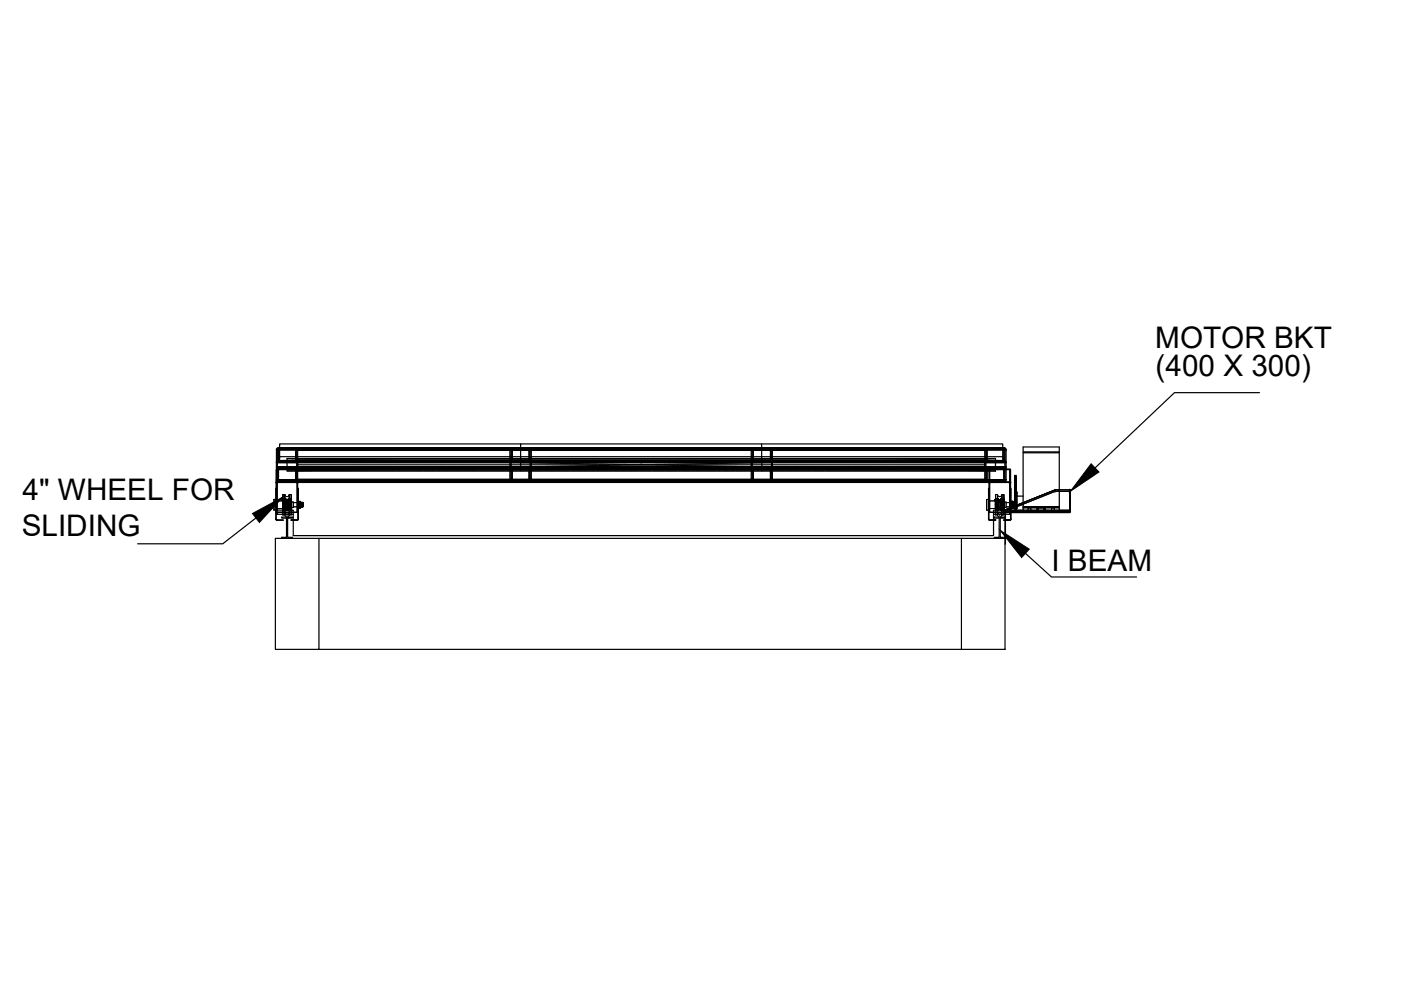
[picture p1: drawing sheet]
<svg xmlns="http://www.w3.org/2000/svg" width="297mm" height="210mm" viewBox="0 0 297 210" stroke-linecap="round" stroke-linejoin="round" font-family="sans-serif">
<defs><g id="words">
<g font-size="6.3">
<text x="244.9" y="73.7">MOTOR BKT</text>
<text x="245" y="79.8">(400 X 300)</text>
<text x="4.8" y="106">4&quot; WHEEL FOR</text>
<text x="4.6" y="113.6">SLIDING</text>
<text x="222.9" y="121.1">I BEAM</text>
</g>
</g></defs>
<!-- layer: 0 -->
<g fill="none" stroke="#000" stroke-width=".25">
<path d="M58.6 99.6v2.7M58.6 98.1v3.6h154.7M59.1 94.9h.2M59.1 97.6l-.3 .1-.2 .4M59.1 94.9l-.4 .3-.1 .2v2.7M59.1 97.6h.2M59.1 94.9v2.7M60.9 97.2h150.2v2.7h-150.2zM60.9 97.2h.7M61.6 99.8l-.7 .1M61.7 97.2h.1M61.7 99.8h.1"/>
<path d="M61.9 97.2l.6 .1M62.5 99.8h-.6M62.6 97.3h.1M62.7 99.8h-.1M62.8 97.3h.6M63.1 97.9v-.6h145.7v2.5h-.7M63.1 98.5h145.7M63.1 99.2v.6h.7M63.1 98v.1M63.1 98.3v.5M63.1 98.9v.2M63.4 99.8h-.6"/>
<path d="M63.5 97.3h.1M63.7 97.3h.6M64 99.8h.1M64.2 99.8h.6M64.3 99.8h-.6M64.4 97.3h.1M64.5 99.8h-.1M64.7 97.3h.5M64.9 99.8h.1M65.1 99.8h.6M65.2 99.8h-.5M65.3 97.3h.2"/>
<path d="M65.6 97.3h.5M65.8 99.8h.1M66 99.8h.6M66.1 99.8h-.5M66.3 97.3h.1M66.3 99.8h.1M66.5 97.3h.6M66.7 99.8h.1M66.9 99.8h.6M67.1 99.8h-.6M67.2 97.3h.1M67.2 99.8h.1"/>
<path d="M67.4 97.3h.6M67.6 99.8h.1M67.8 99.8h.6M68 99.7l-.6 .1M68.1 97.3h.1M68.1 99.7h.1M68.3 97.4h.6M68.5 99.8h.2M68.8 99.8h.5M68.9 99.7h-.6M69 97.4h.1M69 99.7h.1"/>
<path d="M69.2 97.4h.6M69.5 99.8h.1M69.7 99.8h.6M69.8 99.7h-.6M69.9 97.4h.1M69.9 99.7h.1M70.2 97.4h.5M70.4 99.8h.1M70.6 99.8h.6M70.7 99.7h-.5M70.8 97.4h.2M70.8 99.7h.2"/>
<path d="M71.1 97.4h.5M71.1 99.7h.5M71.3 99.8h.1M71.5 99.8h.6M71.8 97.4h.1M71.8 99.7h.1M72 97.4h.6M72.2 99.8h.1M72.4 99.8h.6M72.6 99.7h-.6M72.7 97.4h.1M72.7 99.7h.1"/>
<path d="M72.9 97.4h.6M72.9 99.6h.6M73.1 99.8h.1M73.3 99.8h.6M73.6 97.4l.1 .1M73.6 99.6h.1M73.8 97.5h.6M74 99.8h.2M74.3 99.8h.5M74.4 99.6h-.6M74.5 97.5h.1M74.5 99.6h.1"/>
<path d="M74.7 97.5h.6M75 99.8h.1M75.2 99.8h.6M75.3 99.6h-.6M75.4 97.5h.1M75.4 99.6h.1M75.6 97.5h.6M75.9 99.8h.1M76.1 99.8h.6M76.2 99.6h-.6M76.3 97.5h.2M76.3 99.6h.2"/>
<path d="M76.6 97.5h.5M76.8 99.8h.1M77 99.8h.6M77.1 99.6h-.5M77.3 97.5h.1M77.3 99.6h.1M77.5 97.5h.6M77.7 99.8h.1M77.9 99.8h.6M78.1 99.6h-.6M78.2 97.5h.1M78.2 99.6h.1"/>
<path d="M78.4 97.5h.6M78.6 99.8h.1M78.9 99.8h.5M79 99.5l-.6 .1M79.1 97.6h.1M79.1 99.5h.1M79.3 97.6h.6M79.5 99.8h.1M79.8 99.8h.5M79.9 99.5h-.6M80 97.6h.1M80.1 99.5h-.1"/>
<path d="M80.2 97.6h.6M80.5 99.8h.1M80.7 99.8h.6M80.8 99.5h-.6M80.9 97.6h.1M80.9 99.5h.1M81.1 97.6h.6M81.4 99.8h.1M81.6 99.8h.6M81.7 99.5h-.6M81.8 97.6h.2M82 99.5h-.2"/>
<path d="M82.1 97.6h.5M82.3 99.8h.1M82.5 99.8h.6M82.6 99.5h-.5M82.8 97.6h.1M82.8 99.5h.1M83 97.6h.6M83.2 99.8h.1M83.4 99.8h.6M83.6 99.5h-.6M83.7 97.6h.1M83.8 99.5h-.1"/>
<path d="M83.9 97.6h.6M84.1 99.8h.1M84.3 99.8h.6M84.5 99.4l-.6 .1M84.6 97.6h.1M84.6 99.4h.1M84.8 97.6l.6 .1M85 99.8h.1M85.3 99.8h.5M85.4 99.4h-.6M85.5 97.7h.1M85.6 99.4h-.1"/>
<path d="M85.7 97.7h.6M86 99.8h.1M86.2 99.8h.6M86.3 99.4h-.6M86.4 97.7h.1M86.4 99.4h.1M86.6 97.7h.6M86.9 99.8h.1M87.1 99.8h.6M87.2 99.4h-.6M87.3 97.7h.1M87.4 99.4h-.1"/>
<path d="M87.6 97.7h.5M87.8 99.8h.1M88 99.8h.6M88.1 99.4h-.5M88.3 97.7h.1M88.3 99.4h.1M88.5 97.7h.6M88.7 99.8h.1M88.9 99.8h.6M89.1 99.4h-.6M89.2 97.7h.1M89.2 99.4h.1"/>
<path d="M89.4 97.7h.6M89.6 99.8h.1M89.8 99.8h.6M90 99.3l-.6 .1M90.1 97.7h.1M90.1 99.3h.1M90.3 97.7l.6 .1M90.5 99.8h.2M90.8 99.8h.5M90.9 99.3h-.6M91 97.8h.1M91 99.3h.1"/>
<path d="M91.2 97.8h.6M91.4 99.8h.2M91.7 99.8h.6M91.8 99.3h-.6M91.9 97.8h.1M91.9 99.3h.1M92.1 97.8h.6M92.4 99.8h.1M92.6 99.8h.6M92.7 99.3h-.6M92.8 97.8h.1M92.8 99.3h.1"/>
<path d="M93.1 97.8h.5M93.3 99.8h.1M93.5 99.8h.6M93.6 99.3h-.5M93.8 97.8h.1M93.8 99.3h.1M94 97.8h.5M94 99.3h.5M94.2 99.8h.1M94.4 99.8h.6M94.7 97.8h.1M94.7 99.3h.1"/>
<path d="M94.9 97.8h.6M95.1 99.8h.1M95.3 99.8h.6M95.5 99.3h-.6M95.6 97.8h.1M95.6 99.3h.1M95.8 97.8h.6M96 99.8h.1M96.3 99.8h.5M96.4 99.2h-.6M96.5 97.8l.1 .1M96.5 99.2h.1"/>
<path d="M96.7 97.9h.6M97 99.8h.1M97.2 99.8h.6M97.3 99.2h-.6M97.4 97.9h.1M97.4 99.2h.1M97.6 97.9h.6M97.9 99.8h.1M98.1 99.8h.6M98.2 99.2h-.6M98.3 97.9h.1M98.3 99.2h.1"/>
<path d="M98.6 97.9h.5M98.8 99.8h.1M99 99.8h.6M99.1 99.2h-.5M99.2 97.9h.2M99.2 99.2h.2M99.5 97.9h.6M99.7 99.8h.1M99.9 99.8h.6M100.1 99.2h-.6M100.2 97.9h.1M100.2 99.2h.1"/>
<path d="M100.4 97.9h.6M100.6 99.8h.1M100.8 99.8h.6M101 99.2h-.6M101.1 97.9h.1M101.1 99.2h.1M101.3 97.9h.6M101.5 99.8h.1M101.8 99.8h.5M101.9 99.1h-.6M102 98h.1M102 99.1h.1"/>
<path d="M102.2 98h.6M102.5 99.8h.1M102.7 99.8h.5M102.8 99.1h-.6M102.9 98h.1M103 99.1h-.1M103.1 98h.6M103.4 99.8h.1M103.6 99.8h.6M103.7 99.1h-.6M103.8 98h.1M103.8 99.1h.1"/>
<path d="M104.1 98h.5M104.3 99.8h.1M104.5 99.8h.6M104.6 99.1h-.5M104.8 98h.1M104.9 99.1h-.1M105 98h.5M105.2 99.8h.1M105.4 99.8h.6M105.5 99.1h-.5M105.7 98h.1M105.7 99.1h.1"/>
<path d="M105.9 98h.6M106.1 99.8h.1M106.3 99.8h.6M106.5 99.1h-.6M106.6 98h.1M106.7 99.1h-.1M106.8 98h.6M107 99.8h.1M107.3 99.8h.5M107.4 99l-.6 .1M107.5 98h.1M107.5 99h.1"/>
<path d="M107.7 98l.6 .1M107.9 99.8h.2M108.2 99.8h.6M108.3 99h-.6M108.4 98.1h.1M108.5 99h-.1M108.6 98.1h.6M108.9 99.8h.1M109.1 99.8h.6M109.2 99h-.6M109.3 98.1h.1M109.3 99h.1"/>
<path d="M109.6 98.1h.5M109.8 99.8h.1M110 99.8h.6M110.1 99h-.5M110.4 99h-.2M110.4 96.8h51.1v.8h-51.1zM110.4 97.6h-51.1v-.8h51.1v-2.7h51.1v2.7h51.1v.8h-51.1M110.4 94.1h-51.1v2.7M110.4 97.3v2.5M110.5 98.1h.5M110.7 99.8h.1M110.9 99.8h.6"/>
<path d="M111 99h-.5M111.2 99h.1M111.4 98.1h.6M111.6 99.8h.1M111.8 99.8h.6M112 99h-.6M112.1 99h.1M112.3 98.1h.6M112.5 99.8h.1M112.8 99.8h.5M112.9 98.9l-.6 .1M113 98.1h.1"/>
<path d="M113 98.9h.1M113.2 98.1l.6 .1M113.4 99.8h.2M113.7 99.8h.6M113.8 98.9h-.6M113.9 98.2h.1M113.9 98.9h.1M114.1 98.2h.6M114.4 99.8h.1M114.6 99.8h.6M114.7 98.9h-.6M114.8 98.2h.1"/>
<path d="M114.8 98.9h.1M115.1 98.2h.5M115.3 99.8h.1M115.5 99.8h.6M115.6 98.9h-.5M115.7 98.2h.2M115.7 98.9h.2M116 98.2h.5M116.2 99.8h.1M116.4 99.8h.6M116.5 98.9h-.5M116.7 98.2h.1"/>
<path d="M116.7 98.9h.1M116.9 98.2h.6M116.9 98.9h.6M117.1 99.8h.1M117.3 99.8h.6M117.6 98.2h.1M117.6 98.9h.1M117.8 98.2h.6M118 99.8h.1M118.3 99.8h.5M118.4 98.9h-.6M118.5 98.2h.1"/>
<path d="M118.5 98.9h.1M118.7 98.2h.6M118.9 99.8h.2M119.2 99.8h.5M119.3 98.8h-.6M119.4 98.2l.1 .1M119.4 98.8h.1M119.6 98.3h.6M119.9 99.8h.1M120.1 99.8h.6M120.2 98.8h-.6M120.3 98.3h.1"/>
<path d="M120.3 98.8h.1M120.6 98.3h.5M120.8 99.8h.1M121 99.8h.6M121.1 98.8h-.5M121.2 98.3h.2M121.2 98.8h.2M121.5 98.3h.5M121.7 99.8h.1M121.9 99.8h.6M122 98.8h-.5M122.2 98.3h.1"/>
<path d="M122.2 98.8h.1M122.4 98.3h.6M122.6 99.8h.1M122.8 99.8h.6M123 98.8h-.6M123.1 98.3h.1M123.1 98.8h.1M123.3 98.3h.6M123.5 99.8h.1M123.8 99.8h.5M123.9 98.8h-.6M124 98.3h.1"/>
<path d="M124 98.8h.1M124.2 98.3h.6M124.4 99.8h.2M124.7 99.8h.6M124.8 98.7h-.6M124.9 98.4h.1M124.9 98.7h.1M125.1 98.4h.6M125.4 99.8h.1M125.6 99.8h.6M125.7 98.7h-.6M125.8 98.4h.1"/>
<path d="M125.9 98.7h-.1M126.1 98.4h.5M126.3 99.8h.1M126.5 99.8h.6M126.6 98.7h-.5M126.7 98.4h.1M126.7 98.7h.1M127 98.4h.5M127.2 99.8h.1M127.4 99.8h.6M127.5 98.7h-.5M127.7 98.4h.1"/>
<path d="M127.8 98.7h-.1M127.9 98.4h.6M128.1 99.8h.1M128.3 99.8h.6M128.5 98.7h-.6M128.6 98.4h.1M128.6 98.7h.1M128.8 98.4h.6M129 99.8h.1M129.3 99.8h.5M129.4 98.7h-.6M129.5 98.4h.1"/>
<path d="M129.6 98.7h-.1M129.7 98.4h.6M129.9 99.8h.2M130.2 99.8h.5M130.3 98.6l-.6 .1M130.4 98.4h.1M130.4 98.6h.1M130.6 98.4l.6 .1M130.9 99.8h.1M131.1 99.8h.6M131.2 98.6h-.6M131.3 98.5h.1"/>
<path d="M131.4 98.6h-.1M131.5 98.5h.6M131.8 99.8h.1M132 99.8h.6M132.1 98.6h-.6M132.2 98.5h.2M132.2 98.6h.2M132.5 98.5h.5M132.7 99.8h.1M132.9 99.8h.6M133 98.6h-.5M133.2 98.5h.1"/>
<path d="M133.3 98.6h-.1M133.4 98.5h.5M133.6 99.8h.1M133.8 99.8h.6M133.9 98.6h-.5M134.1 98.6h.1M134.3 98.5h.6M134.5 99.8h.1M134.8 99.8h.5M134.9 98.6h-.6M135.2 98.5h.6M135.4 99.8h.2"/>
<path d="M135.7 99.8h.5M136.1 98.5l.6 .1M136.4 99.8h.1M136.6 99.8h.6M137.1 98.6h.5M137.3 99.8h.1M137.5 99.8h.6M137.6 98.5h-.5M137.7 98.6h.1M138 98.6h.5M138.2 99.8h.1M138.4 99.8h.6"/>
<path d="M138.5 98.5h-.5M138.6 98.5h.2M138.6 98.6h.2M138.9 98.6h.6M139.1 99.8h.1M139.3 99.8h.6M139.5 98.5h-.6M139.6 98.5h.1M139.6 98.6h.1M139.8 98.5h.6M139.8 98.6h.6M140 99.8h.1"/>
<path d="M140.3 99.8h.5M140.5 98.5h.1M140.5 98.6h.1M140.7 98.6h.6M140.9 99.8h.2M141.2 99.8h.5M141.3 98.4l-.6 .1M141.4 98.4h.1M141.4 98.6h.1M141.6 98.6l.6 .1M141.9 99.8h.1M142.1 99.8h.6"/>
<path d="M142.2 98.4h-.6M142.3 98.4h.1M142.3 98.7h.1M142.5 98.7h.6M142.8 99.8h.1M143 99.8h.6M143.1 98.4h-.6M143.2 98.4h.1M143.2 98.7h.1M143.5 98.7h.5M143.7 99.8h.1M143.9 99.8h.6"/>
<path d="M144 98.4h-.5M144.2 98.4h.1M144.2 98.7h.1M144.4 98.7h.6M144.6 99.8h.1M144.8 99.8h.6M145 98.4h-.6M145.1 98.4h.1M145.1 98.7h.1M145.3 98.7h.6M145.5 99.8h.1M145.8 99.8h.5"/>
<path d="M145.9 98.4h-.6M146 98.4h.1M146 98.7h.1M146.2 98.7h.6M146.4 99.8h.2M146.7 99.8h.5M146.8 98.4h-.6M146.9 98.4h.1M146.9 98.7h.1M147.1 98.7h.6M147.4 99.8h.1M147.6 99.8h.6"/>
<path d="M147.7 98.3h-.6M147.8 98.3h.1M147.8 98.8h.1M148 98.8h.6M148.3 99.8h.1M148.5 99.8h.6M148.6 98.3h-.6M148.7 98.8h.1M148.8 98.3h-.1M149 98.8h.5M149.2 99.8h.1M149.4 99.8h.6"/>
<path d="M149.5 98.3h-.5M149.6 98.3h.2M149.6 98.8h.2M149.9 98.8h.5M150.1 99.8h.1M150.3 99.8h.6M150.4 98.3h-.5M150.6 98.8h.1M150.7 98.3h-.1M150.8 98.8h.6M151 99.8h.1M151.3 99.8h.5"/>
<path d="M151.4 98.3h-.6M151.5 98.3h.1M151.5 98.8h.1M151.7 98.8h.6M151.9 99.8h.2M152.2 99.8h.5M152.3 98.3h-.6M152.4 98.8h.1M152.5 98.2l-.1 .1M152.6 98.8h.6M152.9 99.8h.1M153.1 99.8h.6"/>
<path d="M153.2 98.2h-.6M153.3 98.2h.1M153.3 98.9h.1M153.5 98.9h.6M153.8 99.8h.1M154 99.8h.6M154.1 98.2h-.6M154.2 98.9h.1M154.3 98.2h-.1M154.5 98.9h.5M154.7 99.8h.1M154.9 99.8h.6"/>
<path d="M155 98.2h-.5M155.1 98.2h.2M155.1 98.9h.2M155.4 98.9h.6M155.6 99.8h.1M155.8 99.8h.6M156 98.2h-.6M156.1 98.9h.1M156.2 98.2h-.1M156.3 98.9h.6M156.5 99.8h.1M156.8 99.8h.5"/>
<path d="M156.9 98.2h-.6M157 98.2h.1M157 98.9h.1M157.2 98.9h.6M157.4 99.8h.2M157.7 99.8h.5M157.8 98.2h-.6M157.9 98.2h.1M157.9 98.9h.1M158.1 98.9h.6M158.4 99.8h.1M158.6 99.8h.6"/>
<path d="M158.7 98.1l-.6 .1M158.8 98.1h.1M158.8 98.9h.1M159 98.9l.6 .1M159.3 99.8h.1M159.5 99.8h.6M159.6 98.1h-.6M159.7 99h.1M160 99h.5M160.2 99.8h.1M160.4 99.8h.6M160.5 98.1h-.5"/>
<path d="M160.6 99h.2M160.9 99h.5M161.1 99.8h.1M161.3 99.8h.6M161.4 98.1h-.5M161.5 94.1h51.1v2.7M161.5 97.3v2.5M161.6 99h.1M161.8 99h.6M162 99.8h.1M162.2 99.8h.6M162.4 98.1h-.6"/>
<path d="M162.5 98.1h.1M162.5 99h.1M162.7 98.1h.6M162.7 99h.6M162.9 99.8h.2M163.2 99.8h.5M163.4 98.1h.1M163.4 99h.1M163.6 99h.6M163.9 99.8h.1M164.1 99.8h.6M164.2 98l-.6 .1"/>
<path d="M164.3 98h.1M164.3 99h.1M164.5 99l.6 .1M164.8 99.8h.1M165 99.8h.6M165.1 98h-.6M165.2 98h.1M165.2 99.1h.1M165.5 99.1h.5M165.7 99.8h.1M165.9 99.8h.6M166 98h-.5"/>
<path d="M166.1 98h.2M166.1 99.1h.2M166.4 99.1h.5M166.6 99.8h.1M166.8 99.8h.6M166.9 98h-.5M167.1 98h.1M167.1 99.1h.1M167.3 99.1h.6M167.5 99.8h.1M167.8 99.8h.5M167.9 98h-.6"/>
<path d="M168 98h.1M168 99.1h.1M168.2 99.1h.6M168.4 99.8h.2M168.7 99.8h.5M168.8 98h-.6M168.9 98h.1M168.9 99.1h.1M169.1 99.1h.6M169.4 99.8h.1M169.6 99.8h.6M169.7 98h-.6"/>
<path d="M169.8 98h.1M169.8 99.1h.1M170 99.1h.6M170.3 99.8h.1M170.5 99.8h.6M170.6 97.9h-.6M170.7 97.9h.1M170.7 99.2h.1M170.9 99.2h.6M171.2 99.8h.1M171.4 99.8h.6M171.5 97.9h-.6"/>
<path d="M171.6 99.2h.2M171.8 97.9h-.2M171.9 99.2h.5M172.1 99.8h.1M172.3 99.8h.6M172.4 97.9h-.5M172.6 97.9h.1M172.6 99.2h.1M172.8 99.2h.6M173 99.8h.1M173.2 99.8h.6M173.4 97.9h-.6"/>
<path d="M173.5 99.2h.1M173.6 97.9h-.1M173.7 99.2h.6M173.9 99.8h.1M174.2 99.8h.5M174.3 97.9h-.6M174.4 97.9h.1M174.4 99.2h.1M174.6 99.2h.6M174.9 99.8h.1M175.1 99.8h.6M175.2 97.9h-.6"/>
<path d="M175.3 99.2h.1M175.4 97.8l-.1 .1M175.5 99.2h.6M175.8 99.8h.1M176 99.8h.6M176.1 97.8h-.6M176.2 97.8h.1M176.2 99.3h.1M176.5 99.3h.5M176.7 99.8h.1M176.9 99.8h.6M177 97.8h-.5"/>
<path d="M177.1 99.3h.2M177.3 97.8h-.2M177.4 99.3h.5M177.6 99.8h.1M177.8 99.8h.6M177.9 97.8h-.5M178.1 97.8h.1M178.1 99.3h.1M178.3 99.3h.6M178.5 99.8h.1M178.7 99.8h.6M178.9 97.8h-.6"/>
<path d="M179 99.3h.1M179.1 97.8h-.1M179.2 99.3h.6M179.4 99.8h.2M179.7 99.8h.5M179.8 97.8h-.6M179.9 97.8h.1M179.9 99.3h.1M180.1 99.3h.6M180.4 99.8h.1M180.6 99.8h.6M180.7 97.8h-.6"/>
<path d="M180.8 97.8h.1M180.8 99.3h.1M181 99.3h.6M181.3 99.8h.1M181.5 99.8h.6M181.6 97.7l-.6 .1M181.7 97.7h.1M181.7 99.3h.1M181.9 99.3l.6 .1M182.2 99.8h.1M182.4 99.8h.6M182.5 97.7h-.6"/>
<path d="M182.6 97.7h.1M182.6 99.4h.1M182.9 99.4h.5M183.1 99.8h.1M183.3 99.8h.6M183.4 97.7h-.5M183.6 97.7h.1M183.6 99.4h.1M183.8 99.4h.6M184 99.8h.1M184.3 99.8h.5M184.4 97.7h-.6"/>
<path d="M184.5 97.7h.1M184.5 99.4h.1M184.7 99.4h.6M184.9 99.8h.1M185.2 99.8h.5M185.3 97.7h-.6M185.4 97.7h.1M185.4 99.4h.1M185.6 97.7h.6M185.6 99.4h.6M185.9 99.8h.1M186.1 99.8h.6"/>
<path d="M186.3 97.7h.1M186.3 99.4h.1M186.5 99.4h.6M186.8 99.8h.1M187 99.8h.6M187.1 97.6l-.6 .1M187.2 97.6h.1M187.2 99.4h.1M187.4 99.4l.6 .1M187.7 99.8h.1M187.9 99.8h.6M188 97.6h-.6"/>
<path d="M188.1 97.6h.2M188.1 99.5h.2M188.4 99.5h.5M188.6 99.8h.1M188.8 99.8h.6M188.9 97.6h-.5M189 97.6h.2M189 99.5h.2M189.3 99.5h.6M189.5 99.8h.1M189.7 99.8h.6M189.9 97.6h-.6"/>
<path d="M190 97.6h.1M190 99.5h.1M190.2 99.5h.6M190.4 99.8h.1M190.7 99.8h.5M190.8 97.6h-.6M190.9 97.6h.1M190.9 99.5h.1M191.1 99.5h.6M191.4 99.8h.1M191.6 99.8h.5M191.7 97.6h-.6"/>
<path d="M191.8 97.6h.1M191.8 99.5h.1M192 99.5h.6M192.3 99.8h.1M192.5 99.8h.6M192.6 97.6h-.6M192.7 97.6h.1M192.7 99.5h.1M192.9 99.5l.6 .1M193.2 99.8h.1M193.4 99.8h.6M193.5 97.5h-.6"/>
<path d="M193.6 97.5h.1M193.6 99.6h.1M193.9 99.6h.5M194.1 99.8h.1M194.3 99.8h.6M194.4 97.5h-.5M194.5 99.6h.2M194.7 97.5h-.2M194.8 99.6h.6M195 99.8h.1M195.2 99.8h.6M195.4 97.5h-.6"/>
<path d="M195.5 97.5h.1M195.5 99.6h.1M195.7 99.6h.6M195.9 99.8h.2M196.2 99.8h.5M196.3 97.5h-.6M196.4 99.6h.1M196.5 97.5h-.1M196.6 99.6h.6M196.8 99.8h.2M197.1 99.8h.6M197.2 97.5h-.6"/>
<path d="M197.3 97.5h.1M197.3 99.6h.1M197.5 99.6h.6M197.8 99.8h.1M198 99.8h.6M198.1 97.5h-.6M198.2 99.6h.1M198.3 97.4l-.1 .1M198.4 99.6h.6M198.7 99.8h.1M198.9 99.8h.6M199 97.4h-.6"/>
<path d="M199.1 97.4h.1M199.1 99.7h.1M199.4 99.7h.5M199.6 99.8h.1M199.8 99.8h.6M199.9 97.4h-.5M200 99.7h.2M200.2 97.4h-.2M200.3 99.7h.5M200.5 99.8h.1M200.7 99.8h.6M200.8 97.4h-.5"/>
<path d="M201 97.4h.1M201 99.7h.1M201.2 99.7h.6M201.4 99.8h.1M201.7 99.8h.5M201.8 97.4h-.6M201.9 97.4h.1M201.9 99.7h.1M202.1 99.7h.6M202.3 99.8h.2M202.6 99.8h.6M202.7 97.4h-.6"/>
<path d="M202.8 97.4h.1M202.8 99.7h.1M203 99.7h.6M203.3 99.8h.1M203.5 99.8h.6M203.6 97.4h-.6M203.7 97.3h.1M203.7 99.7h.1M203.9 99.7l.6 .1M204.2 99.8h.1M204.4 99.8h.6M204.5 97.3h-.6"/>
<path d="M204.6 97.3h.1M204.6 99.8h.1M204.9 99.8h.5M205.1 99.8h.1M205.3 99.8h.6M205.4 97.3h-.5M205.5 97.3h.2M205.5 99.8h.2M205.8 99.8h.6M206 99.8h.1M206.2 99.8h.6M206.4 97.3h-.6"/>
<path d="M206.5 97.3h.1M206.7 99.8h.6M206.9 99.8h.1M207.2 99.8h.5M207.3 97.3h-.6M207.4 97.3h.1M207.4 99.8h.1M207.6 99.8h.6M207.8 99.8h.2M208.2 97.3h-.6M208.3 97.3h.1M208.5 97.3h.6"/>
<path d="M208.5 99.8h.6M209.2 97.3h.1M209.2 99.8h.1M209.4 99.8h.6M210 97.2l-.6 .1M210.1 97.2h.1M210.1 99.8h.1M210.4 99.8l.7 .1M211.1 97.2h-.7M212.6 97.6h.3M212.6 94.9h.3M212.8 94.9l.4 .3 .1 .2v6.3"/>
<path d="M212.9 97.6l.2 .1 .2 .4h-154.7M212.9 94.9v2.7M213.3 99.4h.9v2.8l-4.5-.1v.2h4.5v-.1M214.2 99.6l.1 2.7M216.9 94.8h7.7v1.2h-7.7zM216.9 96v10.9M224.6 96v8.2M267 83.3h-18l-16.8 15.9M54.3 109.8l-7.1 5.5h-18M58.1 108.1h.1M58.1 105.9h.1M58.1 105.9h.4"/>
<path d="M58.1 108.1h.4M58.1 105.9v2.2M58.4 114.1h9.2v23.6h-9.2zM58.5 110.1l.2 .2M58.5 110.1h.1M58.6 108.5l.1 .1v.4M58.6 110.1l.1 .1M58.6 103.8l-.1 6.3M58.6 103.5l-.1 .3M58.6 108.5v-2.2v2.2M58.6 102.3h4.5v-.1h-4.5v6.4h.1v-.4M58.6 102.3v4"/>
<path d="M58.6 108.5v1.6M58.6 108.5h.1M58.6 108.5l.1 .1M58.6 108.6v.4M58.6 109h1.4M58.6 108.2h.1M58.7 110.2h1.3l-1.3 .1M58.7 110.2v.1M58.7 102.3h155.4v5.9h-3.5v5.4h-148.4v-5.4h-3.5zM59.7 109.6h2.3v.3h-1v4h1v.2h-2.3v-.2h1v-4h-1zM60 108.2v1M60.4 108.2v1"/>
<path d="M60.4 108.2v.9l-.4 .1M61.3 108.2l.1 1 .4-.1v-.9M61.4 108.2v1M61.7 108.2v1M61.8 109h.4M62.2 110.2h-.5l.5 .1M62.2 108.6h-3.5h3.5M63.1 102.1v.1M67.6 114.1h136.2M203.8 114.1h9.3v23.6h-9.3zM210.6 110.2h.5l-.5 .1M210.6 108.6l3.7 .1"/>
<path d="M210.6 109h.5M210.6 108.6h3.5M210.8 109.6h2.3v.3h-1v4h1v.2h-2.3v-.2h1v-4h-1zM211.1 108.2v1l.4-.1v-.9M211.1 108.2v1M211.5 108.2v1M212.4 108.2l.1 1M212.5 108.2v1M212.8 108.2v1M212.9 108.2v.9l-.4 .1M212.9 109h.2M213.1 108.2l.3 .1"/>
<path d="M213.1 108.2h.1M213.1 108.3v.3M213.1 109.9v.3M213.1 110.3v3.6M213.1 108.5h1M213.1 108.2h.6M213.2 108.9l.2-.2-.3-.1v1M213.2 108.7v.2M213.2 110.3l-.1 5.1M213.2 108.9v1.3M213.2 109h.9M213.3 101.7l-.1 .2-.4 .2h-153.7l-.4-.2-.1-.2v.5"/>
<path d="M213.4 108.3l-.3 .1M213.4 108.3h.1M213.7 108.2l-.6 .2M214.1 108.6l.2-.1v1.6M214.1 109h.2M214.1 102.3h.1M214.1 108.6v.4M214.1 110.2h-1.3l1.3 .1M214.1 110.2v.1M214.2 108.5l-.1 .1M214.2 102.3v6.3h-.1v-.4h.1M214.2 102.3l.1 4"/>
<path d="M214.2 106.3l.1 2.2zM214.2 108.7v.3M214.3 103.8l.1 6.3M214.3 103.5l.1 .3M214.3 110.1h.1M214.3 110.1l-.2 .1M214.4 106.3v.6M214.4 107.1v.6M214.4 108.5h12.4M214.4 110.1l-.3 .2M214.4 106.9l.1 .2M214.4 106.3l.1 .1"/>
<path d="M214.4 107.1h.1M214.5 106.6h.1M214.5 107.4v.1M214.5 107.1l.1 .6zM214.5 107.6l-.1 .1M214.5 106.3l.1 .6zM214.6 107.1h.1v.6h-.1M214.6 106.3h.1v.6h-.1M214.7 106.3v1.4M214.7 106.9v.2M214.8 107v.5M214.8 106.7v.8"/>
<path d="M214.8 107.4v.1M214.8 106.6h.1M214.8 106.6v.8M214.8 107.5h.5M214.8 106.6l.1 .8M214.8 106.6l.1 .9M214.9 106.6v.9M214.9 107.4v.1M214.9 106.6h.1M214.9 106.6v.8M214.9 106.6l.1 .9M214.9 107.4l.1 .1"/>
<path d="M214.9 106.6l.1 .8M215 106.6v.8M215 106.6v.9M215 106.6h.1M215 107.4v.1M215 106.6l.1 .8M215 106.6l.1 .9M215.1 106.6v.9M215.1 106.6h.1M215.1 107.4v.1M215.1 106.6v.8M215.1 103.2h.4v.4h-.4z"/>
<path d="M215.1 103.6v1.3h.4v-1.3M215.1 106.2h.5M215.1 105.8h.5M215.1 105.9h.5M215.1 106.5h.5M215.1 105.5h.5M215.1 105.6v.1h.5v-.1M215.1 105.3v.1h.5v-.1M215.1 105v.2h.5v-.2M215.1 107.4l.1 .2M215.1 103.2v-1.6h.4v1.6M215.1 101.6v-.8h.4v.8"/>
<path d="M215.1 105.2h1.8M215.1 105.2h.1M215.1 105.4v.1M215.1 105.7v.1M215.1 106v.1M215.1 106.3v.1M215.1 106.5v.1M215.1 107.6h.1M215.1 102.4h.4M215.1 106.6l.1 .9M215.1 107.4l.1 .1M215.2 106.6v.8"/>
<path d="M215.2 106.6v.9M215.2 106.6h.1M215.2 107.4v.1M215.2 106.6l.1 .8M215.3 106.6h-.1M215.3 107.4l-.1 .1M215.3 106.6v.8M215.3 106.6v.4M215.3 106.6h.1M215.3 107v.5M215.3 106.6v.4v-.4M215.3 106.7h.3v.1"/>
<path d="M215.3 106.9h.3v.2M215.3 106.8h.3M215.3 107.1h.3M215.3 107.4h.3M215.5 104.7l.1 .2M215.5 104.5v.1M215.5 104.9h.1M215.5 104.8h.1M215.5 104.4h.1M215.6 106.8l-.3 .1M215.6 105.2h-.5M215.6 107.1l-.3 .1h.3v.2"/>
<path d="M215.6 104.9h-.5M215.6 107.4h-.3M215.6 104.4h-.1M215.6 104.3v.1M215.6 107h1M215.6 106.6h-.8M215.6 104.4v.3M215.6 105.4v.1M215.6 105.7v.1M215.6 106v.1M215.6 106.3v.1M215.6 106.5v.2"/>
<path d="M215.6 106.9h.1M215.6 107.2h.1M215.8 107l-.2 .1 .3-.1M217.4 117.3l5.5 5h18.1M223.7 104.2h3.1v4.3M223.7 104.2l-9.3 3.7M226.8 108.5v.2h-12.4M226.8 103.9h-2.2h2.2v.3h-3.1M226.8 103.9l.1 .3zM226.8 104.2v4.3l.1-4.3M226.8 108.5v.1M226.8 108.2v.1"/>
<path d="M226.9 108.5l-.1 .2M67.6 137.7h136.2"/>
<circle cx="60.9" cy="109.2" r=".45"/>
<circle cx="212" cy="109.2" r=".45"/>
</g>
<g fill="none" stroke="#000" stroke-width=".21">
<path d="M58.6 99.6h155.6M58.6 99.4h154.7M58.6 99h.1M58.6 95.4h154.7M58.6 99h154.7M58.6 99.1h.1M58.6 99.1l.1 .1M58.7 99.3h.1M58.7 99.6v8.6M58.8 99.3v.1M58.8 95.4v6.3M58.8 99h.1"/>
<path d="M58.8 99.1h.1M58.8 95.3v.1M58.9 99.4h.1M58.9 98h-.1M58.9 95.3h-.1M58.9 99.2h.1M58.9 95.2h.1M58.9 97.9h.1M59 95.2h-.1M59 95.2h.1M59 99.2h.1M59 99.2h153.9v2.9h-153.8v-2.9"/>
<path d="M59 97.9h153.9M59.1 95.2h153.8M59.1 95.2v2.7M59.1 97.9h.1M59.1 99.4l.1 .1M59.2 97.9h-.1M59.3 94.9h153.3M59.3 97.6h153.3M59.3 99.2h.1M59.6 97.6h-.1M59.6 95.2h.7M59.7 99.5h.6"/>
<path d="M59.8 97.8l-.1 .1M59.8 94.9v.1M59.9 99.2h.1M60.2 97.6h-.1M60.3 95.2h.5M60.3 99.5h.1M60.4 97.8h-.1M60.4 95h.1M60.4 99.5h.6M60.5 95h.5M60.6 99.3h2M60.8 95.2h.6"/>
<path d="M61 97.8h-.1M61 95h.6M61 99.5h149.9M61.4 95.2h.1M61.5 95.2h.6M61.6 95h.1M61.7 95h.5M62.1 95.2h.5M62.6 95.2l.2 .1M62.7 99.3h146.6v2.8M62.7 97.6h.1M62.7 99.3v2.8"/>
<path d="M62.7 95v2.8M62.7 97.8h.1M62.7 97.6h.2M62.7 95l.2 .1M62.8 99.3h-.2M62.8 97.9h.1M62.8 95.3h.1M62.8 99.2h.1M62.9 97.9v.1M62.9 95.3v.1M62.9 99.5h-.2M62.9 99.1v.1"/>
<path d="M62.9 98h146.1M62.9 97.6v.1M62.9 95.5v6.2M62.9 95.1l.1 .1M62.9 99.1h146.1M62.9 99.4v.1M63 97.7l.1 .2M63 99.6v8.9M63 99.4h.1M63 95.2l.1 .1M63.1 97.9v.1M63.1 95.3v.1"/>
<path d="M63.1 99.2l-.1 .1M63.1 99.1v.1M63.1 95.4v.1M63.1 95.5v6.6M108.1 99.1v.1M108.1 98h.1M108.1 97.9v.1M108.1 95.3v6.4M108.2 99.2v.1M108.2 95.2v.1M108.2 99.4h.1M108.3 95.1l-.1 .1"/>
<path d="M108.3 99.4l.1 .1M108.3 97.6l-.1 .3M108.3 95.1h.1M108.4 95.4v6.1M108.4 99.1v.1M108.4 99.5h.1M108.4 95.3v.1M108.4 99.2h.1M108.4 95.3h.1M108.5 99.3h.1M108.5 97.6h-.1M108.5 97.8l-.1 .2"/>
<path d="M108.5 95l-.1 .1M108.5 95.2v.1M108.5 99.5l3.7 .1M108.5 97.8h.2M108.5 95.2l.1 .1M108.5 99.3v2.8M108.6 95v2.8M112.2 95l-.1 2.8M112.2 95.2h.1M112.2 99.3v2.8M112.3 97.6h.1M112.3 97.8l.1 .2"/>
<path d="M112.3 95l.1 .1M112.3 95.2v.1M112.3 99.3h.1M112.3 95.3h.1M112.4 99.2h-.1M112.4 95.3v.2M112.4 99.5h-.1M112.4 99.1v.1M112.4 97.6l.2 .3M112.4 95.5v6.2M112.4 95.1h.1M112.5 99.4l-.1 .1"/>
<path d="M112.5 95.1v.1M112.5 99.4h.1M112.5 95.2l.1 .1M112.6 99.2v.1M112.6 97.9v.1M112.6 95.3v6.5M112.6 98h.1M112.6 99.1v.1M136 98.5h.1M159.3 99.1v.1M159.3 98h.1M159.3 97.9v.1"/>
<path d="M159.3 95.3v6.4M159.3 99.2l.1 .1M159.4 95.2l-.1 .1M159.4 99.4h.1M159.4 95.1v.1M159.5 99.4v.1M159.5 97.6l-.2 .3M159.5 95.1h.1M159.5 99.1v.1M159.5 99.5h.2M159.5 95.3v6.2M159.6 99.2h.1"/>
<path d="M159.6 95.3h.1M159.6 99.3h.1M159.7 97.6h-.2M159.7 95l-.2 .1M159.7 97.8l-.2 .2M159.7 95.2l-.1 .1M159.7 99.5l3.6 .1M159.7 97.8h.1M159.7 95.2v.1M159.7 99.3v2.8M159.7 95v2.8M161.4 94.9h.2"/>
<path d="M163.3 95v2.8M163.3 95.2h.1M163.4 99.3l-.1 2.8M163.4 97.6h.1M163.4 97.8l.2 .2M163.4 95l.1 .1M163.4 95.2l.1 .1M163.5 99.3h-.1M163.5 95.3h.1M163.5 99.2h.1M163.5 95.3l.1 .2M163.5 99.5h-.1"/>
<path d="M163.6 99.1l-.1 .1M163.6 97.6l.2 .3M163.6 95.5l-.1 6.2M163.6 95.1h.1M163.6 99.4v.1M163.6 95.1l.1 .1M163.7 99.4h-.1M163.7 95.2l.1 .1M163.8 99.2l-.1 .1M163.8 97.9v.1M163.8 95.3v.2M163.8 95.5l-.1 6.3"/>
<path d="M163.8 99.1v.1M208.8 99.1v.1M208.8 97.9v.1M208.8 95.3v6.4M208.8 99.2l.2 .2M208.8 95.3h.1M208.9 95.2h.1M209 95.1l-.1 .1M209 97.7l-.2 .2M209 99.4v.1M209 98v3.5M209 95.1h.1"/>
<path d="M209 95.4v.1M209 95.4l-146.1 .1M209 95.5v2.5M209 99.1l.1 .1M209 99.5h.1M209.1 95.3l-.1 .1M209.1 99.2h.1M209.1 97.6l-.1 .1M209.1 97.8l-.1 .2M209.1 95.3h.1M209.1 99.5l.2 .1M209.1 99.3h.1"/>
<path d="M209.2 95l-.2 .1M209.2 95.2l-.1 .1M209.2 95l.1 2.8M209.2 95h.1M209.3 97.6h-.2M209.3 97.6h-148.5M209.3 97.6h.1M209.3 97.8h-147.7M209.3 97.8h-.2M209.3 95.2h-146.6M209.3 97.8h1M209.3 95.2h.5"/>
<path d="M209.3 97.6h.6M209.7 99.5v2.6M209.8 99.4l-.1 .1M209.8 99.6v9M209.9 97.6h1.2M210.4 95.2h-.6M210.5 95.2h-.1M210.9 95h-148.6M210.9 97.8h.1M211.1 95.2h-.6M211.1 95.2h.5M211.3 99.3h-2"/>
<path d="M211.5 95h-.6M211.5 99.5h-.6M211.5 97.8h.1M211.5 95h.1M211.6 99.5h-.1M212 99.2h.1M212.1 97.8l.1 .1M212.1 94.9v.1M212.2 99.5h-.6M212.3 95.2h-.7M212.6 99.2h.1M212.7 97.9h.2"/>
<path d="M212.8 99.4l-.1 .1M212.9 95.2v2.7M212.9 97.9l.2 .1M212.9 95.2h.1M213 99.4h-.1M213 95.2v.1M213 95.3h.1M213.1 98.2v3.5M213.1 98.1v.1M213.1 99.1l-.2 .1M213.1 95.3v2.8h-154.3M213.2 99.3l-.2 .1"/>
<path d="M213.3 99.2l-.1 .1M213.3 99.1v.1M213.3 99h.1M214.1 99.6v8.6M216.9 95.8h7.7M58.5 105h.1M58.5 104.4h.1M58.5 106.9h.1M58.5 107.4h.1M58.5 105.9h.1M58.5 110.1h.1M58.6 108.2h.1"/>
<path d="M58.6 108.5h.1M58.6 108.1h-.1M58.6 106.2h1.6M58.6 107.8h1.2M58.6 107.9h.1M58.6 106.1h.1M58.7 110.2v.1M58.7 108.6v.4M58.8 101.7h154.3M58.8 101.7h.1M58.8 101.8h.1M58.9 101.9h.1"/>
<path d="M59 101.9h153.8M59.7 108.6h.1M60 107.5h.1M60 106.5h.1M60 106.7h.6M60 106h.1M60 108h.6M60 106h.6M60 106.5h.6M60 107.4v.2M60 105.9h.1M60 106.1h.1"/>
<path d="M60 106.4v.1M60 107.8v.1M60 106.2h.1M60 106.3v.1M60 106.6h.1M60 107.2h.1M60 106.8h.6M60 106.9h.1M60 106.2v1.6M60 107.8h.1M60 106.5h2.2v1.1h-2.2M60 106.7h.2"/>
<path d="M60 107.2h.6M60 107.4h.2M60 109h1.8M60 108.6h.1M60 107.7h.1M60 107.6h.1M60 106v.1M60 107.4h.1M60 106.6h.6M60 107.4h.6M60 107.7h.2M60 107.9h.6"/>
<path d="M60 106.2h.6M60 106.1h.2M60 106.3h.2M60 106.3h.1M60 108h.1M60 108h.2M60 105.8h.6M60 107.5h.6M60 107.2l.6 .1M60 107.5l.6 .1M60 107.1h.6M60 106.9l.6 .1"/>
<path d="M60 104.9v3.3M60 104.9h.4M60 108.2h.6M60.1 106.1h.1M60.1 106.2l.1 .1M60.2 107.1h.1M60.1 107.8h.1M60.1 107.8l.1 .1M60.2 106.9h.1M60.1 106.2v.1M60.1 107.1v.1M60.1 106.9h.1"/>
<path d="M60.1 106.3l.1 .1M60.1 106.6h.1M60.1 107.1h.1M60.1 106.7l.2 .1M60.1 107.2l.1 .1M60.1 107.7l-.1 .1M60.1 107h.1M60.1 107.5h.1M60.1 106.5h.1M60.1 107.9h.1M60.2 106.1v.1M60.2 107.4v.1"/>
<path d="M60.2 106.3v.1M60.2 106.7h.1M60.2 106.2h-.1M60.2 106.5v.1M60.2 106.6h-.1M60.2 107.9h.1M60.2 107.7h.1M60.2 106.5h.1M60.2 107.6v.1M60.2 107.5h.1M60.2 108h.1M60.2 107.2h.1"/>
<path d="M60.2 107.7l-.1 .1M60.2 107.5h.2M60.2 106.4v.1M60.2 106.1v1.9M60.2 107.9v.1M60.2 106.1h-.1M60.2 107v.2M60.2 106.5l-.1 .1M60.2 107.5l-.1 .1M60.2 106.8h-.1M60.2 106.3l-.1 .1M60.2 106v.1"/>
<path d="M60.2 106.3h.1M60.2 107l.2 .1M60.2 106.4h.1M60.2 107.8h.1M60.2 107.6h.1M60.2 106.5l.1 .1M60.2 107.3v.1M60.2 107.1v.1M60.2 106.4h.2M60.2 107.6h.2M60.2 107.7h.2M60.2 107.9l.1 .1"/>
<path d="M60.2 107.3h.1M60.2 106.7h.2M60.2 107.1h.2M60.2 106h.1M60.2 107.3h.2M60.2 106.5h.2M60.2 107.7v.1M60.2 107h.1M60.2 106.9h.2M60.3 106h.1M60.3 107.5h.1M60.3 108h.1"/>
<path d="M60.3 107.7h.1M60.3 106.3h.1M60.3 106.4h.1M60.3 107h.1M60.3 107.8h.1M60.3 106.7h.1M60.3 107.3h.1M60.3 106.2h.1M60.3 106.6h-.1M60.3 106.8l-.1 .1M60.3 102.1h-.1M60.3 107.5h-.1"/>
<path d="M60.3 106.5h.1M60.3 106.3v1.4M60.3 106.6h.1M60.4 107.8h.1M60.4 106.3h.1M60.3 106.8l.1 .1h-.1M60.3 107.7h-.1M60.3 106.1h.1M60.4 107.7h.1M60.4 108h.1M60.4 107.7v.1M60.4 106.1v.1"/>
<path d="M60.4 107.3l.1 .1M60.4 107.6v.1M60.4 107.5h-.1M60.4 107.3l-.3 .1M60.4 106.4h-.1M60.4 107.9h-.1M60.4 106.5h-.1M60.4 106.5h.1M60.4 107h.1M60.4 107.5h.1M60.4 107.9l-.1 .1M60.4 106.7v.1"/>
<path d="M60.4 106.2v.1M60.4 106.1h-.2M60.4 107.7h-.1M60.4 104.9v3.3M60.4 108.6h.1M60.4 106.3h-.1M60.4 107.1h-.1M60.4 107.3v.1M60.4 107.1v.1M60.4 107.1h.1M60.4 106.6h.1M60.4 106h.1"/>
<path d="M60.4 106.4h.1M60.4 107v.1M60.4 107.6h.1M60.4 106.5v.1M60.4 104.9v.1M60.4 106.3v.1M60.4 107l.1 .1M60.4 107.5l.1 .1M60.4 106.8l.1 .1M60.4 106v.1M60.4 106.7h.1M60.4 106.6h-.3"/>
<path d="M60.4 107.9h.1M60.4 107.2h-.1M60.4 107.7l.1 .1M60.4 107.9v.1M60.4 106.7h.2M60.4 107.4h.2M60.4 107.7h.2M60.4 107.8h.2M60.4 106.1h.2M60.4 106.3h.2M60.4 108h.2M60.4 106.9h.1"/>
<path d="M60.4 106.1h.1M60.5 106.7h-.1M60.5 107.2l-.1 .1M60.5 107.7h-.1M60.5 107h-.1M60.5 107.5h-.1M60.5 106.5h-.1M60.5 105.1v.1M60.5 107.9l-.1 .1M60.5 107.9h-.1M60.5 106.1l-.1 .2M60.5 107.6l-.1 .1"/>
<path d="M60.5 107.8v.1M60.5 107.8l-.1 .1M60.5 106.1l-.1 .1M60.5 106.4l-.1 .1M60.5 107.1v.1M60.5 106.4v.1M60.5 107.6h.1M60.6 105.8v.1M60.6 105.2h.1M60.6 107.6h.1M60.6 107.4h.1M60.6 106.5v1.1"/>
<path d="M60.6 106.2h.1M60.6 107.5h.1M60.6 106.5h.1M60.6 105.9h.1M60.6 107.2h.1M60.6 106.8h.1M60.6 108.2h.1M60.6 105.8v2.4M60.6 107.9h.1M60.6 105.2l.2 .1M60.6 106.3h.1M60.6 106.2l-.2 .1"/>
<path d="M60.6 108h.1M60.6 106.4v.1M60.6 106.6v.1M60.6 106.9h-.6M60.6 106.4l-.1 .1M60.6 107.8h.1M60.6 106.6h.1M60.6 107.7h.1M60.6 106.1h.1M60.8 105.3h.1M60.8 109.2h.1M60.9 105.3h.1"/>
<path d="M61 105.3h.1M61.1 107.6h.1M61.1 106.7l.6 .1M61.1 106h.1M61.1 106v.1M61.1 106.1h.1M61.1 108l.6 .1M61.1 105.9l.7 .1M61.1 106.5h.1M61.1 107.8h.1M61.1 106.9h.1M61.1 108.2h.1"/>
<path d="M61.1 108.2h.7M61.1 106.2h.2M61.1 106l.2 .1M61.1 107.4h.1M61.1 105.8h.7M61.1 105.8v2.4M61.1 107.8v.1M61.1 106.2h.1M61.1 108h.1M61.1 106.9h.7M61.1 107.5h.2M61.1 107.4h.7"/>
<path d="M61.1 107.8h.7M61.1 107.9h.2M61.1 108h.2M61.1 106.2h.7M61.1 105.9h.1M61.1 105.8v.1M61.1 107.2l.6 .1M61.1 107.1h.7M61.1 106.5h.8M61.2 106.5h-.1M61.2 105.2l-.2 .1M61.2 101.9h-1.1"/>
<path d="M61.2 107.4h.1M61.2 106.1h.1M61.3 106.3h.1M61.3 106.6v.1M61.3 107.6v.1M61.3 107.8v.1M61.3 107.4h.1M61.3 106.1v.1M61.3 106.4v.1M61.3 106.2v.1M61.3 107.2h.1M61.3 107.8h.1"/>
<path d="M61.3 106.9h.1M61.3 106.4h.1M61.3 106.6h.1M61.3 106.3v.1M61.3 106.5v.1M61.3 107.2v.2M61.3 107.7v.1M61.3 106.9v.1M61.3 107.5h.1M61.3 105.1l-.1 .1M61.3 107.9v.1M61.3 106.2h.1"/>
<path d="M61.3 106.7h.1M61.3 106.3h-.2v.2M61.3 107.9h.1M61.3 107.1v.1M61.3 107.7h.1M61.3 106.5h.1M61.3 107.6h.1M61.3 106.6h-.2M61.3 107.7h-.2M61.3 106.1v1.9M61.3 108h.1M61.3 107.1h.2"/>
<path d="M61.3 106.1h.1M61.3 106v.1M61.3 107v.1M61.3 107.5v.1M61.3 105h.1M61.3 108.2l.1-3.3v3.3M61.3 108.6h.1M61.3 106.4h.2M61.4 107h.1M61.3 107.8h.2M61.3 107.9l.2 .1M61.3 107.7h.2"/>
<path d="M61.3 107.5l.1 .1M61.3 106.3h.2M61.3 106.5l.1 .1M61.3 107.7h-.1M61.3 106.8h.1M61.3 106.7v.1M61.3 107.1h.1M61.4 107.5h.1M61.4 106.4v.1M61.4 106.7h.1M61.4 106.4h.1M61.4 107.9h.1"/>
<path d="M61.4 107.7v.1M61.4 107.7h.1M61.4 107.6h.1M61.4 107.4h.1M61.4 106.5h.1M61.4 107.2h.1M61.4 107.8h.1M61.4 107.9v.1M61.4 108.6h.1M61.4 107.1h.1zM61.4 107.7h-.1M61.4 106h-.1"/>
<path d="M61.4 106.9h.1zM61.4 107.3h.1M61.4 107.7l-.1 .1M61.4 106.7v.1M61.4 106.5h-.1M61.4 107.2v.1M61.4 107.5h-.1M61.4 106.9h.1M61.4 106.3h.1M61.4 106.3v.1M61.4 106h.1M61.4 108h.1"/>
<path d="M61.4 106.8h.1M61.4 106.6h.1M61.4 102.1h-.6M61.4 106.1h.1M61.4 107.6l.1 .1M61.4 107.6v.1M61.4 107.4l.1 .1M61.4 106.1h-.1M61.4 104.9h.3M61.4 106.3v1.4M61.5 107.7h.1M61.5 107.7v.1"/>
<path d="M61.5 106.1h.1M61.5 106.5h.1M61.5 107.5h.1M61.5 106.7h.1M61.5 107.2v.1M61.5 106.9h-.1M61.5 107.5h-.1M61.5 106.4h-.1M61.5 107.9h-.1M61.5 107.7l-.1 .1M61.5 106.5h-.1M61.5 107.7h-.1"/>
<path d="M61.5 107.8h-.1M61.5 107.9l-.1 .1M61.5 102.1h-.1M61.5 106.3h.1M61.5 107.4h.1M61.5 106.1l.1 .1M61.5 107.5l.1 .1M61.5 107.1h.1M61.5 107.6h.1M61.5 106h.1M61.5 108h.1M61.5 106.4h.1"/>
<path d="M61.5 106.8h-.1M61.5 107.3h.1M61.5 107.8h.1M61.5 107.9v.1M61.5 106.5v.1M61.5 106.5l.1 .1M61.5 106.6h.1M61.5 106.8h.1M61.5 106l.1 .1M61.6 106.5v.1M61.6 107v.1M61.6 107.5v.1"/>
<path d="M61.6 107.7h.1M61.6 106.8h.1M61.6 107.3h-.1M61.6 106.3h.1M61.6 106.1v.1M61.6 106.2h.1M61.6 106.3l-.1 .1M61.6 106.7h-.1M61.6 106.6h.1M61.6 106.7h.1M61.6 107.9h-.1M61.6 107.1v.1"/>
<path d="M61.6 106.2l-.1 .1M61.6 106.3v.1M61.6 106.5h-.1M61.6 107.6h.1M61.6 106.6h.2l-.7 .1M61.6 107.7v.1M61.6 107.8l-.1 .1M61.6 106.9h.1M61.6 107.4h.1M61.6 107.7h.3M61.6 106.3h.3l-.1 1.5M61.6 107.9h.2"/>
<path d="M61.6 106.2h.2M61.6 106.1h.2M61.6 106.1v1.9M61.6 107.5h-.1M61.6 106.6l-.1 .1M61.6 108h.2M61.6 107.2h-.1M61.6 108h-.1M61.6 107.4h-.1M61.6 107.7l-.1 .1M61.6 106.4l-.1 .1M61.6 107.8h.1"/>
<path d="M61.6 107.2l-.1 .1M61.6 106.9l-.2 .1M61.6 107.6v.1M61.6 107.8v.1M61.6 106.4v.1M61.6 106.6v.1M61.6 106.8v.1M61.6 107.9l-.1 .1M61.6 106.4h.1M61.6 106.2v.1M61.6 107.9h.1M61.7 106.5h.1"/>
<path d="M61.7 105.8l.1 .1M61.7 106.2h.1M61.7 108.2v-3.3v3.3M61.7 108.6h.1M61.7 107.3h.1M61.7 106.8h.1M61.7 107.5l.1 .1M61.7 107.5l-.6 .1M61.7 107.6h.1M61.7 107.4l-.1 .1M61.7 108h.1M61.7 105.9h.1"/>
<path d="M61.7 107.8h.1M61.7 107.2h.1M61.8 107.1h.1M61.8 107.6h.1M61.8 106.5h.1M61.8 106.2h.1M61.8 106.9h-.7M61.8 107.9h.1M61.8 106.3h.1M61.8 108h.1M61.8 106.9h.1M61.8 106.5h-.7"/>
<path d="M61.8 108.2h-.1M61.8 107.2h-.7M61.8 106.9l-.1 .1M61.8 106l-.1 .1M61.8 107.8h-.1M61.8 107.7h.1M61.8 108.6h.1M61.8 107.4h.1M61.8 106.1h.1M61.8 106.5v1.1M61.9 107.5l-.8 .1M61.9 101.9h-.6"/>
<path d="M62 101.9h.4M62 108.6h.1M62.1 102.1h-.6M62.1 102.1h.5M62.2 108.6h.8M62.2 113.6h148.4M62.2 110.2h.7M62.2 110.3h.8M62.2 106.6h2M62.6 101.9h-.1M62.7 102.1h146.6M62.7 102.1h-.1"/>
<path d="M62.7 101.9h146.7M62.8 101.8h-.1M62.8 101.8h.1M62.9 101.7h.1M62.9 101.6l146.1 .1M63 110.2v.1M63 108.5v.1M63 108.6h.1M63 110.3h.1M63.1 108.6h.1M63.1 101.9l-.4 .2M63.1 107.2h.1"/>
<path d="M63.1 107.4h.1M63.1 110.2h-.1M63.1 106.9v.1M63.1 106.6h.1M63.1 106.7h.1M63.1 106.8v.1M63.1 106.6v.2M63.1 106.7v.7M63.1 107.2v.2M63.1 107h.1M63.1 107.2v.1M63.1 106.7v.1"/>
<path d="M63.1 106.3l.6 .1M63.1 101.7v.1M63.1 102.3v6.3M63.1 106.6v.1M63.1 107.3v.1M63.1 107.3h.1M63.1 110.3h-.1M63.1 110.2h.1M63.1 106.8v.2zM63.1 107.4v.1M63.1 107.1v.1M63.1 106.6l.1 .1"/>
<path d="M63.2 110.1h.1M63.2 107.7h.1M63.2 107.1h.1M63.2 106.9h.1M63.2 107v.1M63.2 106.8v.1M63.2 108.5l-.1 .1M63.2 105h.1M63.2 104.4h.1M63.2 103.5l.1 6.6zM63.2 103.8h.1M63.2 107.6h.5"/>
<path d="M63.2 106.6h.1M63.2 107.4v.1M63.2 107.3v.1M63.2 106.8h.1M63.2 107.4h.1M63.2 106.7h.1M63.2 107.1l-.1 .2M63.2 110.2v.1M63.2 106.3h.1M63.2 106.7v.1M63.2 107.1h.2M63.2 107.7h.2"/>
<path d="M63.2 106.3h.2M63.2 106.6v.2M63.2 107.3l.1 .1M63.2 107h.1M63.2 110.1v.1M63.2 107l.1 .2M63.2 106.6l.1 .1M63.2 106.6v.1M63.3 107.4h.1M63.3 106.8h-.1M63.3 106.6v.1M63.3 107h-.1"/>
<path d="M63.3 107.1v.1M63.3 106.7v.1M63.3 106.6v.8M63.3 107.4v.1M63.3 106.6h.1M63.3 107h.1M63.3 106.8v.1M63.3 107v.1M63.3 107.3v.1M63.3 107.2h.1M63.3 106.7h.1M63.3 107.2v.1"/>
<path d="M63.3 106.9v.3M63.3 107.3h.1M63.3 106.8v.2M63.4 107.4h.1M63.4 106.8v.1M63.4 106.6v.1M63.4 106.6h.1M63.4 106.3v1.4M63.4 106.3h.1M63.4 106.7h.1M63.4 107.4v.1M63.4 107.3v.1"/>
<path d="M63.4 107h.1M63.4 106.9h-.2M63.4 107v.1M63.4 107.2h.1M63.4 106.4h.1M63.4 106.7v.1M63.4 107.1v.1M63.4 106.6v.8M63.4 107.2v.1M63.4 106.9h.1M63.4 107.6l.1 .1M63.4 106.6l.1 .1"/>
<path d="M63.4 107.6v.1M63.4 106.8h.1M63.4 106.4v1.2M63.4 107.4l.1 .1M63.5 107.4l-.1 .1M63.5 106.9h-.1M63.5 107.3v.1M63.5 106.7l-.1 .1M63.5 106.9h.1M63.5 106.7h.1M63.5 106.6v.1M63.5 107.4h.1"/>
<path d="M63.5 107.3h.1M63.5 106.3l-.1 .1M63.5 107.1v.1M63.5 106.7v.1M63.5 107.2h.1M63.5 106.9h.2M63.5 107.7h.1M63.5 106.3v1.4M63.5 106.3h.1M63.5 107v.1M63.5 107.4v.1M63.5 106.6h.1"/>
<path d="M63.5 106.8v.1M63.5 107h.1M63.5 106.9l.1 .1M63.5 106.6v.7M63.6 106.8v.1M63.6 106.6v.1M63.6 106.6h.1M63.6 107v.1M63.6 107.3l-.1 .1M63.6 106.9v.1M63.6 106.6h-.1M63.6 107.4v.1"/>
<path d="M63.6 107.3v.1M63.6 107.4h.1M63.6 107.2h.1M63.6 106.8h.1M63.6 106.9h.1M63.6 106.9v.2M63.6 106.7h.1M63.6 107.1v.1M63.6 106.7v.2M63.6 107.1h.1M63.6 107.3h.1M63.6 106.3v1.4"/>
<path d="M63.6 106.3l.1 .1M63.6 107h.1M63.6 107.4l.1 .1M63.6 107l-.1 .1M63.6 106.6l.1 .1M63.7 106.9h.1M63.7 106.7h.1M63.7 106.9l-.1 .1M63.7 106.6v.1M63.7 107.2h.1M63.7 107.3v.1M63.7 107.4h.1"/>
<path d="M63.7 106.7v.1M63.7 106.4v1.2M63.7 107.6l-.1 .1M63.7 106.6v.8M63.7 107.4v.1M63.7 106.9v.1M63.7 107.1l-.1 .3M63.7 106.6h.1M63.7 106.8v.2M63.7 107v.1M63.7 106.8v.1M63.7 106.8h.1"/>
<path d="M63.7 107.1h.1M63.8 106.6h.1M63.8 107.4h.1M63.8 106.6v.8M63.8 107.2v.1M63.8 107l-.1 .1M63.8 106.6h-.1M63.8 107.4l-.1 .1M63.8 106.6l-.1 .2M63.8 106.8v.1M63.8 107.3v.1M63.8 107.4v.1"/>
<path d="M63.8 106.9h.1M63.8 107h.1M63.8 106.8h.1M63.8 107v.2M63.8 106.6v.1M63.8 106.7h.1M63.8 107.2h.1M63.8 106.7v.2M63.8 106.6v.7M63.8 107v.1M63.8 107.3h.1M63.8 106.7v.1"/>
<path d="M63.8 107.1l.1 .1M63.8 107.4l.1 .1M63.8 107l.1 .2M63.9 106.8v.3M63.9 107.4h.1M63.9 106.6v.1M63.9 107.2h.1M63.9 107.3v.1M63.9 106.7h.1M63.9 106.7v.1M63.9 106.6h.1M63.9 106.6l-.1 .8"/>
<path d="M63.9 107.4v.1M63.9 107.3l-.1 .1M63.9 106.8v.1M63.9 107l.1 .2M63.9 106.8h.1M63.9 106.9v.1M63.9 106.6v.8M64 106.7l-.1 .1M64 106.6v.8M64 106.6h-.1M64 107.4l-.1 .1M64 106.7v.2"/>
<path d="M64 106.6v.1M64 106.6h.1M64 107.3v.1M64 107.4h.1M64 106.7h.1M64 106.8v.1M64 106.7v.1M64 106.8h.1M64 107.4v.1M64 107.2v.1M64 106.8v.2M64 107.4l.1 .1"/>
<path d="M64 107.2v.2M64.1 106.9h.1M64.1 107v.1zM64.1 107.1l-.1-.1v.2M64.1 107.4h.1M64.1 106.7h.1M64.1 106.6v.1M64.1 107.2h.1M64.1 107.3v.1M64.1 106.7v.2M64.1 107.1v.1M64.1 106.6h.1"/>
<path d="M64.1 107.2v.1M64.1 106.6v.7M64.1 107.4v.1M64.1 107.3h.1M64.1 107v.1M64.1 106.8h.1M64.2 106.7h.1M64.2 106.8l-.1 .1M64.2 106.7v.1M64.2 107.4h.1M64.2 106.6l-.1 .9M64.2 107.4l-.1 .1"/>
<path d="M64.2 107.1v.1M64.2 106.6v.2M64.2 106.6h.1M64.2 106.6v.4M64.2 106.6h-.1M64.2 107h.1M64.2 106.8v.1M64.2 107.1l-.1 .2M64.2 107.1h.1M64.2 107.4v.1M64.2 107v.1M64.2 106.8h.1"/>
<path d="M64.2 107v.5h-2M64.2 106.9h.1M64.2 106.6v.3M64.2 107.3v.1M64.2 107.1v.3M64.2 106.6v.5M108.1 101.7v.1M108.2 101.8h.1M108.2 101.9h.1M108.2 101.9l.2 .1M108.4 101.6v.1M108.4 101.7h.1"/>
<path d="M108.4 102l.1 .1M108.4 101.8h.1M108.5 101.8h3.7M112.2 102.1h.1M112.4 101.8h-.1M112.4 102l-.1 .1M112.5 101.9l-.1 .1M112.6 101.9h.1M159.3 101.7v.1M159.3 101.8h.1M159.3 101.9h.1M159.4 101.9l.1 .1"/>
<path d="M159.5 101.6v.1M159.5 102l.2 .1M159.6 101.8h.1M159.7 101.8h3.7M163.4 102.1h-.1M163.5 101.8h-.1M163.5 102l-.1 .1M163.7 101.9l-.1 .1M163.7 101.9h.1M208.8 101.7v.1M208.8 101.8h.1M208.9 101.9h.1"/>
<path d="M209 102l.1 .1zM209 101.6v.1M209 101.7h.1M209.1 101.8h.1M209.1 102.1h.1M209.2 105.9h.5M209.2 108.1h.4M209.2 105.9v2.2M209.3 102.1h.1M209.3 102.1h.5M209.4 101.9h.6M209.6 110v.1"/>
<path d="M209.6 105h.1M209.6 104.4h.1M209.6 103.8h.1M209.6 106.9h.1M209.6 107.4h.1M209.6 110.1h.1M209.6 110.1v.1M209.6 103.5v6.5M209.6 110.2l.1 .1M209.6 103.5l.1 .1M209.7 110.1l.2 .1M209.7 106.3v.1"/>
<path d="M209.7 110.3h.1M209.7 108.1h-.1M209.7 108.6h.9M209.7 107.9h.1M209.7 106.1h.1M209.7 102.3v7.8M209.7 106.2h1.3M209.7 108.5v.1M209.7 108.6h.1M209.7 108.5l.1 .1M209.8 108.6h.1M209.8 110.3h.8"/>
<path d="M209.8 110.2v.1M209.8 102.1h.6M209.8 108.6h.8M209.9 110.2h.7M210 101.9h.1M210.1 101.9h.6M210.4 102.1h.1M210.5 102.1h.6M210.7 101.9h1.2M210.8 108.6h.1M211 106.2v1.6M211 106.2h.1"/>
<path d="M211.1 107.5h.1M211.1 106.5h.1M211.1 106.7h.6M211.1 108l.6 .1M211.1 106h.6M211.1 107.4v.2M211.1 106.5h.6M211.1 108.2h.1M211.1 106.1h.1M211.1 106.4v.1M211.1 107.8h.1M211.1 106.3v.1"/>
<path d="M211.1 106.6h.1M211.1 107.2h.1M211.1 106.8h.1M211.1 106.9h.1M211.1 106.9l.6 .1M211.1 105.8h.1M211.1 108.2h.6M211.1 106.5h2.2v1.1h-2.2M211.1 106.7h.2M211.1 107.2h.6M211.1 107.4h.1M211.1 109h1.8"/>
<path d="M211.1 108.6h.1M211.1 106.2h.1M211.1 107.7h.1M211.1 105.8h.6M211.1 107.6h.1M211.1 106v.1M211.1 107.8v.1M211.1 106.6l.6 .1M211.1 107.8h-1.4M211.1 107.4h.6M211.1 107.7h.2M211.1 107.8h.2"/>
<path d="M211.1 107.9h.6M211.1 106.2h.6M211.1 106.1h.2M211.1 106.3h.2M211.1 108h.1M211.1 106.3h.1M211.1 108h.2M211.1 106.2h.2M211.1 105.9h.1M211.1 106.8h.6M211.1 107.5h.6M211.1 107.2l.6 .1"/>
<path d="M211.1 107.1h.6M211.1 108.2v-3.3v3.3M211.1 106.5v.1M211.2 104.9h.3M211.2 106.1h.1M211.3 107.1h.1M211.3 106.9h.1M211.2 106.6v.1M211.2 107.1v.1M211.2 106.9l.1 .1M211.2 106.2v.1M211.2 107.8v.1"/>
<path d="M211.2 107.4v.1M211.2 106.2h.1M211.2 106.2l.1 .1M211.2 106.6h.1M211.2 107.6h.1M211.2 107.9l.1 .1M211.2 107.8l.1 .1M211.3 107.4h.1M211.2 107.4h.1M211.2 106.1v.1M211.2 106.4l.1 .1M211.2 107.6v.1"/>
<path d="M211.2 107.9h.1M211.2 106.4v.1M211.2 107.1h.1M211.2 106.9h.1M211.3 106.6h.1M211.3 106.4h.1M211.2 106.7h.1M211.2 107.2l.1 .1M211.2 107.7h.1M211.2 106.5h.1M211.3 106.1v.1M211.3 106.3v.1"/>
<path d="M211.3 106.7h.1M211.3 106.2h-.1M211.3 106.5v.1M211.3 107.9h.1M211.3 106.2v.1M211.3 107.7h.1M211.3 106.5h.1M211.3 107.6h-.1M211.3 108h.1M211.3 107.7l-.1 .1M211.3 106.1v1.9M211.3 107.4v.1"/>
<path d="M211.3 106.6v.1M211.3 107.2h.1M211.3 107.1v.1M211.3 107v.2M211.3 107.5l-.1 .1M211.3 106.8h-.1M211.3 106.3l-.1 .1M211.3 107.8h.1M211.3 106.1h-.1M211.3 106v.1M211.3 106.3h.1M211.3 106.8l.2-.1-.1 .1"/>
<path d="M211.3 106.5l.1 .1M211.3 106h.1M211.3 106.7v.1M211.3 107.9v.1M211.3 107v.1M211.3 107.5h.1M211.3 107.6h.1M211.3 106.8v.1M211.3 107.7h-.1M211.3 107.5v.1M211.3 106.4h.2M211.3 107.9h.2z"/>
<path d="M211.4 106.5h.1M211.3 107.2h.2M211.3 106.8h.2M211.3 107.6h.2M211.3 106.1h.2zM211.3 106.9h.2M211.3 107.5h.2zM211.3 107.3h.2zM211.3 106.7h.2zM211.3 106.7h.2M211.3 107.1h.2zM211.3 107.4h.2"/>
<path d="M211.3 106.5h.2M211.3 107.7v.1M211.3 106.1h.1M211.3 107.3l-.1 .1M211.3 107h.1M211.3 107.6v.1M211.4 107h.1M211.4 107.5h.1M211.4 107.3h.1M211.4 106.2h.1M211.4 106h.1M211.4 108h.1"/>
<path d="M211.4 107.7h.1M211.4 106.3h.1M211.4 106.4h.1M211.4 107.8h.1M211.4 106.6h.1M211.4 106.1h.1M211.4 106.3h-.1M211.4 107.6h-.1M211.4 107.6h.1M211.4 107.4v.1M211.4 106.3v1.4M211.4 107.7h-.1"/>
<path d="M211.4 106.4l-.1 .1M211.5 106h.1M211.5 107.7h.1M211.5 107v.1M211.5 107.7v.1M211.5 106.5h.1M211.5 107.3h.1M211.5 107.5h.1M211.5 107.6v.1M211.5 106.2v.1M211.5 106.3h.1M211.5 107.5h-.1"/>
<path d="M211.5 106.4h-.1M211.5 104.9h.1M211.5 107.7l-.1 .1M211.5 104.9v3.3M211.5 108.6h.1M211.5 106.3h-.1M211.5 107.4h.1M211.5 106.7h.1M211.5 107.5v.1M211.5 106.1v.1M211.5 106.6h.1M211.5 106.8v.1"/>
<path d="M211.5 107.8h-.1M211.5 108h.1M211.5 106.4h.1M211.5 107.9l-.1 .1M211.5 107.6h-.1M211.5 106.5v.1M211.5 107.8h.1M211.5 106.3v.1M211.5 107.5l.1 .1M211.5 106.8h.1M211.5 107.3l.1 .1M211.5 105h.1"/>
<path d="M211.5 106v.1M211.5 106v.2M211.5 106.2h.1M211.5 107.9h.1M211.5 107.1v.1M211.5 107.1h.1M211.5 107.6h.1M211.5 107.7l.1 .1M211.6 107.4h.1M211.5 106.1l.1 .1M211.5 106.7h.2M211.5 107.4h.2"/>
<path d="M211.5 107.7h.2M211.5 107.8h.2M211.5 106.1h.2M211.5 106.3h.2M211.5 106.1v1.9M211.5 107.4v.1M211.5 106.6v.1M211.5 107.2h.1M211.5 108h.2M211.5 106.2h.2M211.5 106.9h.1M211.6 106.4h.1"/>
<path d="M211.6 106.7h-.1M211.6 107.2l-.1 .1M211.6 107v.1M211.6 107.7h-.1M211.6 107.5h-.1M211.6 106.5h-.1M211.6 105.1v.1M211.6 107.9l-.1 .1M211.6 106.2l-.1 .1M211.6 107.9h-.1M211.6 107.8v.1M211.6 107.8l-.1 .1"/>
<path d="M211.6 107.4l-.1 .1M211.6 106.4l-.1 .1M211.6 106.6v.1M211.6 107.1v.1M211.6 107.6v.1M211.6 106.9h.1M211.6 107.4v.1M211.6 106.4v.1M211.6 102.1h.1M211.7 105.8v.1M211.7 105.2l.1 .1M211.7 107.5v.1"/>
<path d="M211.7 107.6h.1M211.7 107.4h.1M211.7 107.5h.1M211.7 106.5h.1M211.7 108h.1M211.7 107.9h.1M211.7 106.2h.1M211.7 105.9v2.3M211.7 106.9h-.6M211.7 108.2h.1M211.7 107.8h.1M211.7 106.1h.1"/>
<path d="M211.7 105.8v2.4M211.8 105.3h.1M211.9 105.3h.1M211.9 109.1v.1M212 109.1v.1M212 109.2h-.1M212.2 107.6h.1M212.2 106.5h.1M212.2 106.7h.1M212.2 106.7h.7M212.2 108l.6 .1M212.2 106h.7"/>
<path d="M212.2 106.5h.7M212.2 105.8l.7 .1M212.2 108.2h.1M212.2 106.1h.1M212.2 106.4v1.2M212.2 106.4v.1M212.2 107.8h.1M212.2 106.3v.1M212.2 107.2h.1M212.2 106.8h.1M212.2 107.2h.6M212.2 106.9h.1"/>
<path d="M212.2 108.2h.6M212.2 107.7h.1M212.2 107.4h.1M212.2 106.2h.1M212.2 106v.1M212.2 107.4v.1M212.2 107.8l.2 .1M212.2 105.8h.1M212.2 105.2l-.1 .1M212.2 107.5h.2M212.2 107.4h.6M212.2 107.7h.2"/>
<path d="M212.2 107.8h.6M212.2 106.5h.8M212.2 106.2h.2M212.2 106.1h.2M212.2 106.3h.2M212.2 106.3h.1M212.2 108h.2M212.2 106.2h.6M212.2 108h.1M212.2 105.9h.1M212.2 105.8v2.4M212.2 107.2l.7 .1"/>
<path d="M212.2 107.1h.6M212.2 106.6l.7 .1M212.3 105.2h-.1M212.3 106.1h.1M212.4 106.3h.1M212.4 106.6v.1M212.4 107.8v.1M212.4 107.4h.1M212.4 106.2v.1M212.4 107.2h.1M212.4 107.8h.1M212.4 106.9h.1"/>
<path d="M212.4 106.1v.1M212.4 106.6h.1M212.4 106.8v.1M212.4 106.7h.1M212.4 107.2v.1M212.4 106.9l.1 .1M212.4 107.7v.1M212.4 107.5h.1M212.4 106.5h.1M212.4 105.1l-.1 .1M212.4 107.9v.1M212.4 106.2h.1"/>
<path d="M212.4 106.3v.1M212.4 106.5v.1M212.4 107.9h.1M212.4 107.1v.1M212.4 107.1l.3 .1M212.4 107.7h.1M212.4 107.6v.1M212.4 106.6h-.2M212.4 106.1h.1M212.4 106.3v.2M212.4 107.9l.1 .1M212.4 106.6h.3"/>
<path d="M212.4 107.1h.1M212.4 108h.1M212.4 107.4l.1 .1M212.4 106.4v.1M212.4 106v.1M212.4 107v.2M212.4 107.5v.1M212.4 106.8h.1M212.4 107.3v.1M212.4 105h.1M212.4 108.6h.1M212.4 106h.1"/>
<path d="M212.4 106.4h.1M212.4 107.3h.1M212.4 107.5l.1 .1M212.4 106.5l.1 .1M212.4 107.7h-.1M212.4 107.4h-.1M212.4 107.6h.1M212.4 106.8h.2M212.4 107.2h.2M212.4 107.1l.1 .1M212.5 107.5h.1M212.5 107.3h.1"/>
<path d="M212.5 106.7h.1M212.5 106.4h.1M212.5 107.7h.1M212.5 107.9h.1M212.5 104.9h.4l-.1 3.3M212.5 106.3h-.1M212.5 106.5h.1M212.5 107.6h.1M212.5 106.5h-.1M212.5 107.5h-.1M212.5 107.6l-.1 .1M212.5 106.7h-.1"/>
<path d="M212.5 107.2l-.1 .1M212.5 106.3h.1M212.5 106.2l-.1 .1M212.5 104.9l-.1 3.3M212.5 104.9v3.3M212.5 108.6h.1M212.5 107.1h.1M212.5 107.7h-.1M212.5 107.7l-.1 .1M212.5 106.1h-.1M212.5 106.9h.1M212.5 106.1h.1"/>
<path d="M212.5 106.3v.1M212.5 107h.1M212.5 107.2h.1M212.5 106.2h.1M212.6 106h.1M212.5 108h.1M212.5 106.8h.1M212.5 107.8h.1M212.5 107.4l.1 .1M212.5 106.3v1.4M212.5 107.4h.1M212.6 106.5h.1"/>
<path d="M212.6 107.5h.1M212.6 106.1h.1M212.6 107.9h.1M212.6 107v.1M212.6 107.7h.1M212.6 106.5h-.1M212.6 106v.1M212.6 107.7v.1M212.6 107.6v.1M212.6 106.7h.1M212.6 107.2v.1M212.6 106.2v.1"/>
<path d="M212.6 106.9h-.1M212.6 106.4h-.1M212.6 106.3h.1M212.6 107.1l-.1 .1M212.6 107.7h-.1M212.6 106.3h-.1M212.6 106.6h.1M212.6 107.4h.1M212.6 106.1l.1 .1M212.6 107.5l.1 .1M212.6 107.1h.1M212.6 107.6h.1"/>
<path d="M212.6 107.9v.1M212.6 108h.1M212.6 106.4h.1M212.6 106.8h.1M212.6 107.3h.1M212.6 107.8h.1M212.6 107h.1M212.6 107.5v.1M212.6 106.5v.1M212.6 106.5l.1 .1M212.6 106l.1 .1M212.7 107v.1"/>
<path d="M212.7 107.5v.1M212.7 106.8h.1M212.7 107.3h-.1M212.7 106.3h.1M212.7 106.2h.1M212.7 106.3l-.1 .1M212.7 106.7h-.1M212.7 106.6h.1M212.7 106.6v.1M212.7 107.9h-.1M212.7 107.1v.1M212.7 107.7h.1"/>
<path d="M212.7 107.7h-.1M212.7 106.5h-.1M212.7 107.6h.1M212.7 106.6l.1 .1M212.7 107.7v.1M212.7 107.8l-.1 .1M212.7 106.9h.1M212.7 107.4h.1M212.7 106.3v.1M212.7 107.4l-.2 .1M212.7 107.7h.3M212.7 106.3h.3l-.2 1.5"/>
<path d="M212.7 107.9h.1M212.7 106.1h.1M212.7 106.1v1.9M212.7 107.5h-.1M212.7 106.6l-.1 .1M212.7 107.9v.1M212.7 108h.1M212.7 107.2h-.1M212.7 106.2l-.1 .1M212.7 108h-.1M212.7 107.7l-.1 .1M212.7 107.8h.1"/>
<path d="M212.7 106.4l-.1 .1M212.7 106.3h-.1M212.7 106.5v.1M212.7 107.2l-.1 .1M212.7 106.9l-.1 .1M212.7 106.2v.1M212.7 107.6v.1M212.7 107.8v.1M212.7 106.4v.1M212.7 106.8v.1M212.7 106.4h.1M212.8 104.9v3.3"/>
<path d="M212.8 108.6h.1M212.8 106.5h.1M212.8 107.5l.1 .1M212.8 107.5l-.6 .1M212.8 107.4l-.1 .1M212.8 108h.1M212.8 106.2h.1M212.8 106.8l-.6 .1M212.9 107.8h.1M212.8 106.9h-.6M212.8 107.9h.1M212.8 106.3h.1"/>
<path d="M212.8 106.2l.1 .1M212.8 106.9h.1M212.9 107.6h-.1M212.9 106.9l-.1 .1M212.9 106l-.1 .1M212.9 107.7h.1M212.9 108.6h.1M212.9 107.4h-.1M212.9 106.2h-.1M212.9 107.7h-.1M212.9 106.1h-.1M212.9 106.5v1.1"/>
<path d="M213 107.5l-.8 .1M213 101.9h-.1M213 101.9h.1M213.1 101.8h.1M213.1 108.2h13.8v.1M213.1 101.7h.1M213.1 108.6h.1M213.1 110.2v.1M213.1 115h.1M213.1 109h.1M213.1 108.5v.1M213.2 108.4l-.1 .1h13.6"/>
<path d="M213.2 110.2v.1M213.2 108.5v.4M213.2 108.6v.1M213.3 108.4l-.1 .1M213.3 108.6h.1M213.3 106.6h1.5M213.4 108l-.3 .2M213.4 108.6h-.1M213.4 108.4h-.1M213.7 107.9h-.1M214.1 108.6v.4M214.1 110.2v.1"/>
<path d="M214.2 107.4h.1M214.2 107.2h.1M214.2 107.3v.1M214.2 107.1h.1M214.2 107h.1M214.2 106.7v.7M214.2 106.6h.1M214.2 106.8v.1M214.2 106.6v.1M214.2 107v.1M214.2 107.2v.2M214.2 108.2h.1"/>
<path d="M214.2 106.7v.1M214.2 108.6v.1M214.2 108.5h.1M214.2 106.9v.1M214.2 107.4v.1M214.2 107.3h.1M214.2 107.1v.1M214.2 106.6l.1 .8M214.3 107.7h.1M214.3 107.1h.1M214.3 106.9h.1M214.3 106.6v.1"/>
<path d="M214.3 107v.1zM214.3 107.4h.1M214.3 106.8v.1M214.3 106.6h.1M214.3 108.7h.1M214.3 105h.1M214.3 104.4h.1M214.3 107.6h.5M214.3 106.4h.5M214.3 110.1h.1M214.3 106.7v.1M214.3 107.1l-.1 .1"/>
<path d="M214.3 107.4v.1M214.3 107.2h.1M214.3 106.8h.1M214.3 106.7h.1M214.3 107.3v.1M214.3 106.3h.1M214.3 106.9v.1M214.3 106.3v1.4M214.3 107.3h.1M214.3 107.1v.1M214.3 106.9v.2M214.3 107v.1"/>
<path d="M214.4 106.3h-.1M214.4 106.6v.1M214.4 106.8h-.1M214.4 107.3v.1M214.4 107.4h.1M214.4 106.7h.1M214.4 107.9l-.7 .3M214.4 107.1v.1M214.4 106.6h.1M214.4 106.7v.1M214.4 106.6v.7M214.4 107.4v.1"/>
<path d="M214.4 107.3h.1M214.4 106.6v.8M214.4 107v.1M214.4 106.9h.1M214.4 107.2v.1M214.4 106.9v.1M214.4 107.1v.2M214.4 106.6l.1 .1M214.4 106.6l.1 .8M214.4 106.8v.1M214.5 107v.1zM214.5 106.8v.1"/>
<path d="M214.5 106.6h.1M214.5 106.9h.1M214.5 107.4v.1M214.5 107.4h.1M214.5 106.8h.1M214.5 107.3v.1M214.5 106.7h.1M214.5 106.6v.1M214.5 107.5l-1.1 .5M214.5 106.7v.1M214.5 106.9v.2M214.5 107.1h.1"/>
<path d="M214.5 107.1v.1M214.5 106.6v.8M214.5 107.2v.1M214.5 107.3h.1M214.5 106.6l.1 .1M214.5 107.2h.1M214.5 107v.1M214.5 106.9v.1M214.5 107v.3M214.5 107h.1M214.6 107.4l-.1 .1M214.6 106.8h.1"/>
<path d="M214.6 107.3v.1M214.6 106.7h.1M214.6 106.9v.1M214.6 106.6v.1M214.6 106.7v.1M214.6 106.8v.2M214.6 106.3v1.4M214.6 107.4v.1M214.6 107.4h.1M214.6 107.3h.1M214.6 106.6h.1M214.6 107v.1"/>
<path d="M214.6 106.8v.1M214.6 107.1h.1M214.6 107.1v.2M214.6 107.2h.1M214.6 106.6v.8M214.6 106.6l.1 .7M214.6 106.9v.2M214.7 106.8v.1M214.7 106.6l-.1 .2M214.7 106.6h.1M214.7 106.9v.1M214.7 106.6v.1"/>
<path d="M214.7 107.4v.1M214.7 107.3v.1M214.7 107.4h.1M214.7 107h.1M214.7 106.9h.1M214.7 106.8h.1M214.7 107v.2v-.1M214.7 107v.1M214.7 106.7v.1M214.7 106.6v.8M214.7 107.3h.1M214.7 106.7h.1"/>
<path d="M214.7 107l.1 .3M214.7 107.4l.1 .1M214.7 106.6l.1 .1M214.8 106.8h.1M214.8 107.3v.1M214.8 107.4h.1M214.8 106.7h.1M214.8 106.9h.1M214.8 106.6v.1M214.8 106.9v.1M214.8 106.7v.1M214.8 107.4v.1"/>
<path d="M214.8 107.3h.1M214.8 107.1v.1M214.8 106.6h.1M214.8 106.8l-.1 .1M214.8 106.8v.1M214.8 107.4l-1.5 .1M214.8 106.6v.8M214.8 107.2v.1M214.8 107v.1M214.8 106.8v.6M214.9 107.3l-.1 .1M214.9 106.6v.7"/>
<path d="M214.9 107.3v.1M214.9 106.6v.1M214.9 106.8v.3M214.9 107.4h.1M214.9 106.8v.6M214.9 106.6v.2M214.9 106.6h.1M215 106.8l-.1 .1M215 106.9l-.1 .4M215 106.7v.1M215 107.4v.1M215 107.3v.1"/>
<path d="M215 107.3l-.1 .1M215 107.4h.1M215 107.3h.1M215 106.8v.5M215 107v.1M215 106.8v.2M215 106.7h.1M215 106.8h.1M215 107.1v.1M215 106.9v.1M215 106.8v.6M215 106.6v.2"/>
<path d="M215.1 107.3v.1M215.1 107.4h.1M215.1 106.9h.1M215.1 107v.1M215.1 107l.5 .1h-.1M215.1 106.8h.1M215.1 107.4v.1M215.1 107.5l.5-.1v.5h-.5l.5-.1M215.1 106.9h.5M215.1 106.6h.1M215.1 107.8h.1M215.1 106.7v.1"/>
<path d="M215.1 103.8h.4M215.1 104.9h.5M215.1 104.7l.5 .1M215.1 104.7h.5M215.1 103.9h.4M215.1 104.1h.4M215.1 104.6h.5M215.1 104.8h.5M215.1 104.5h.5M215.1 104.4h.5M215.1 104.3h.5M215.1 103.5h.4"/>
<path d="M215.1 107.6h.5M215.1 106.6h.5M215.1 106.6v.8M215.1 106.8h.2M215.1 107.2h.5M215.1 105.5h.5M215.1 105.2h.5M215.1 107.3h.5M215.1 105h.5M215.1 107.5h.5M215.1 107.4h.5M215.1 107.7h.5"/>
<path d="M215.1 107.8h.5M215.1 105.1h.5M215.1 107h.5M215.1 105.3h.5M215.1 106.8h.5M215.1 105.6h.5M215.1 106.5h.5M215.1 106.4h.5M215.1 105.8h.5M215.1 105.9h.5M215.1 106.2h.5M215.1 106.1h.5"/>
<path d="M215.1 105.4h.5M215.1 105.7h.5M215.1 106.3h.5M215.1 106h.5M215.1 103.7h.4M215.1 103.4h.4M215.1 102.7h.4M215.1 102.9h.4M215.1 103.6h.4M215.1 103.3h.4M215.1 103.2h.4M215.1 103.1h.4"/>
<path d="M215.1 102.3h.4M215.1 102.5h.4M215.1 103h.4M215.1 102.8h.4M215.1 102h.4M215.1 102.2h.4M215.1 104.2h.4M215.1 104h.4M215.1 101.9h.4M215.1 102.1h.4M215.1 102.6h.4M215.1 102.4h.4"/>
<path d="M215.1 101.5h.4M215.1 101.8h.4M215.1 101.2h.4M215.1 101.4h.4M215.1 101.6h.4M215.1 101.7h.4M215.1 101.3h.4M215.1 101h.4M215.1 106.7l.1 .1M215.1 106.6v.1M215.1 107.2v.1M215.2 104.3h.1"/>
<path d="M215.2 107l.1 .1M215.2 103.7h.1M215.2 104.5h.1M215.2 107l-.1 .1M215.2 107.4v.1M215.2 106.9l-.1 .1M215.2 107.1v.3M215.2 107.4h.1M215.2 106.7h-.1M215.2 107.2h.4M215.2 106.7v.1M215.2 107.3v.1"/>
<path d="M215.2 106.6v.7M215.2 106.7h.1M215.2 107.2v.1M215.2 106.6v.1M215.2 107.3l.1 .1M215.2 106.8v.3M215.2 106.8l.1 .6M215.3 106.6v.2M215.3 106.8l-.1 .2M215.3 107v.2M215.3 107v.1M215.3 106.8h.1"/>
<path d="M215.3 107.4v.1M215.3 107v.4M215.3 107.3v.1M215.3 106.6v.1M215.3 106.8v.2M215.4 107.2l-.9 .3M215.6 107.9h-.4M215.6 107.6h-.5v.2M215.6 106.7h-.5M216.6 107h.3M216.9 107.7h7.7M216.9 107.6h7.7"/>
<path d="M216.9 107.4h7.7M218 108.3h.1M218 108.6h.1M218 107.7h.1M218 107.4h.1M218 107.4v1.3M218 108.7h.1M218.1 108.4h.1M218 107.4h.2M218.1 108.3h.1M218.1 108.6h.1M218.1 108.6h.3"/>
<path d="M218.2 108.3h.3M218.2 108.7h.1M218.2 108.4h.1M218.2 107.6l-.2 .1M218.2 107.7h.1M218.2 107.4h.1M218.3 108.6h.1M218.3 108.4h.1M218.3 108.3h.1M218.4 107.6h.1M218.4 108.6h.1M218.4 107.4h.1"/>
<path d="M218.4 108.3h.1M218.4 108.7h.1M218.4 108.4h.2M218.5 107.7h.1M218.5 108.6h.1M218.5 107.4h.1M218.5 108.3h.1M218.5 108.7h.1M218.5 108.6l.1 .1M218.6 107.4v1.3M218.6 105.9h-.1M219.6 105.5h-.1"/>
<path d="M219.9 107.7h.1M219.9 108.6h.1M219.9 107.4h.1M219.9 107.4v1.2M219.9 108.3h.1M219.9 107.6l.3 .1M219.9 108.6h.2M219.9 107.4h.2M219.9 108.3h.2M220 107.4h.2M220.1 107.4v1.2M220.6 105.1h-.1"/>
<path d="M221.3 107.7h.1M221.3 107.4h.1M221.4 107.4v1.2M221.5 107.7h.1M221.5 108.6h.1M221.5 107.4h.1M221.5 108.3h.1M221.5 108.3h.2h-.2M221.6 107.7h.1M221.6 108.6h.1M221.6 107.4h.1M221.6 104.7h.1"/>
<path d="M221.7 107.4v1.2M222.7 104.3h-.1M222.9 108.6h.1M222.9 107.4l.1 1.3h.1M223 107.7h.1M223 108.6h.1M223 107.4h.1M223 108.4h.1M223 108.3h.1M223 108.6h.2M223 107.6h.1M223.1 107.6l.1 .1"/>
<path d="M223.1 107.4h.1M223.2 107.4h.1M223.2 108.3h.1M223.3 108.3h.2h-.1M223.3 108.6h.1M223.3 107.4h.1M223.3 108.6l-.2 .1M223.3 108.4h-.2M223.4 108.3h.1M223.3 108.7h.1M223.3 108.4h.1M223.4 108.6h.1"/>
<path d="M223.4 107.6l-.1 .1M223.4 108.4h.1M223.4 107.7h.1M223.4 107.4h.1M223.5 108.6h.1M223.5 107.7h.1M223.5 107.4h.1M223.5 108.3h.1M223.5 107.4v1.3h-.1M223.6 103.9h.1M223.6 103.9l-7.8 3.1M223.7 103.9h-.1"/>
<path d="M223.7 103.9h.1M223.7 103.9h.9M224.6 104.2v4.4h-7.7v-1.7M226.8 108.5h.1M226.8 108.6h.1M226.8 108.6h-13.7M226.8 108.3v.4M226.8 108.3h-13.4v.4M226.8 108.3v.1M226.8 108.2v.1M226.8 108.3h.1M226.8 108.2h.1"/>
<path d="M226.8 104.7h.1M226.8 104.5h.1M226.8 107.4h.1M226.8 107.1h.1M226.8 105.1h.1M226.8 105.3h.1M226.8 106.8h.1M226.8 106.5h.1M226.9 108.3l-13.7 .1"/>
</g>
<g fill="#000" stroke="#000" stroke-width=".21">
<path d="M53.5 108.9l6.5-3.5-5 5.4zM212.1 112.5l6.1 3.9-1.6 1.8zM231.3 98.3l1.7 1.8-6.1 4.1z"/>
<circle cx="58.6" cy="102.3" r=".12"/>
<circle cx="58.7" cy="102.3" r=".12"/>
<circle cx="60" cy="106" r=".09"/>
<circle cx="60" cy="106.1" r=".09"/>
<circle cx="60" cy="105.9" r=".09"/>
<circle cx="60.2" cy="108" r=".09"/>
<circle cx="60.2" cy="107.8" r=".09"/>
<circle cx="60.2" cy="107.7" r=".09"/>
<circle cx="60.2" cy="106.1" r=".09"/>
<circle cx="60.2" cy="106.3" r=".09"/>
<circle cx="60.4" cy="106.1" r=".09"/>
<circle cx="60.4" cy="106.3" r=".09"/>
<circle cx="60.4" cy="107.7" r=".09"/>
<circle cx="60.4" cy="108" r=".09"/>
<circle cx="60.4" cy="107.8" r=".09"/>
<circle cx="60.6" cy="106.1" r=".09"/>
<circle cx="61.1" cy="105.9" r=".09"/>
<circle cx="61.1" cy="106" r=".09"/>
<circle cx="61.1" cy="106.1" r=".09"/>
<circle cx="61.3" cy="108" r=".09"/>
<circle cx="61.3" cy="107.8" r=".09"/>
<circle cx="61.6" cy="106.2" r=".09"/>
<circle cx="61.6" cy="108" r=".09"/>
<circle cx="61.6" cy="107.8" r=".09"/>
<circle cx="63" cy="102.3" r=".12"/>
<circle cx="63.1" cy="102.3" r=".12"/>
<circle cx="63.3" cy="106.6" r=".09"/>
<circle cx="63.5" cy="107.5" r=".09"/>
<circle cx="63.6" cy="106.6" r=".09"/>
<circle cx="63.7" cy="107.6" r=".09"/>
<circle cx="63.7" cy="106.4" r=".09"/>
<circle cx="63.8" cy="107.5" r=".09"/>
<circle cx="64" cy="106.6" r=".09"/>
<circle cx="64.2" cy="106.6" r=".09"/>
<circle cx="209.7" cy="102.3" r=".12"/>
<circle cx="209.8" cy="102.3" r=".12"/>
<circle cx="211.1" cy="106" r=".09"/>
<circle cx="211.1" cy="105.9" r=".09"/>
<circle cx="211.1" cy="106.1" r=".09"/>
<circle cx="211.3" cy="107.8" r=".09"/>
<circle cx="211.3" cy="106.1" r=".09"/>
<circle cx="211.3" cy="108" r=".09"/>
<circle cx="211.3" cy="106.3" r=".09"/>
<circle cx="211.5" cy="107.8" r=".09"/>
<circle cx="211.5" cy="107.7" r=".09"/>
<circle cx="211.5" cy="106.1" r=".09"/>
<circle cx="211.5" cy="108" r=".09"/>
<circle cx="211.5" cy="106.3" r=".09"/>
<circle cx="211.7" cy="106.1" r=".09"/>
<circle cx="212.2" cy="106" r=".09"/>
<circle cx="212.2" cy="106.1" r=".09"/>
<circle cx="212.2" cy="105.9" r=".09"/>
<circle cx="212.4" cy="108" r=".09"/>
<circle cx="212.4" cy="107.8" r=".09"/>
<circle cx="212.7" cy="108" r=".09"/>
<circle cx="212.7" cy="106.2" r=".09"/>
<circle cx="212.7" cy="107.8" r=".09"/>
<circle cx="213.1" cy="108.1" r=".09"/>
<circle cx="214.1" cy="102.3" r=".12"/>
<circle cx="214.2" cy="102.3" r=".12"/>
<circle cx="214.3" cy="108.5" r=".12"/>
<circle cx="214.4" cy="107.5" r=".09"/>
<circle cx="214.5" cy="107.6" r=".12"/>
<circle cx="214.5" cy="106.4" r=".12"/>
<circle cx="214.6" cy="106.6" r=".09"/>
<circle cx="214.8" cy="107.5" r=".09"/>
<circle cx="214.8" cy="106.4" r=".12"/>
<circle cx="214.8" cy="107.6" r=".12"/>
<circle cx="214.8" cy="106.6" r=".12"/>
<circle cx="214.8" cy="106.6" r=".09"/>
<circle cx="214.9" cy="107.4" r=".09"/>
<circle cx="214.9" cy="106.6" r=".09"/>
<circle cx="214.9" cy="107.5" r=".09"/>
<circle cx="214.9" cy="106.6" r=".12"/>
<circle cx="215" cy="107.5" r=".09"/>
<circle cx="215" cy="106.6" r=".09"/>
<circle cx="215" cy="107.4" r=".09"/>
<circle cx="215.1" cy="107.4" r=".09"/>
<circle cx="215.1" cy="106.6" r=".09"/>
<circle cx="215.1" cy="107.5" r=".12"/>
<circle cx="215.2" cy="106.6" r=".09"/>
<circle cx="215.2" cy="107.5" r=".09"/>
<circle cx="215.2" cy="107.4" r=".09"/>
<circle cx="215.3" cy="106.6" r=".12"/>
<circle cx="215.3" cy="107.4" r=".09"/>
<circle cx="215.3" cy="106.6" r=".09"/>
<circle cx="215.6" cy="107.4" r=".12"/>
<circle cx="223.7" cy="103.9" r=".09"/>
<circle cx="223.7" cy="104.2" r=".12"/>
<circle cx="226.8" cy="108.2" r=".09"/>
<circle cx="226.8" cy="103.9" r=".12"/>
<circle cx="226.8" cy="104.2" r=".12"/>
</g>
<use href="#words"/>
</svg>
